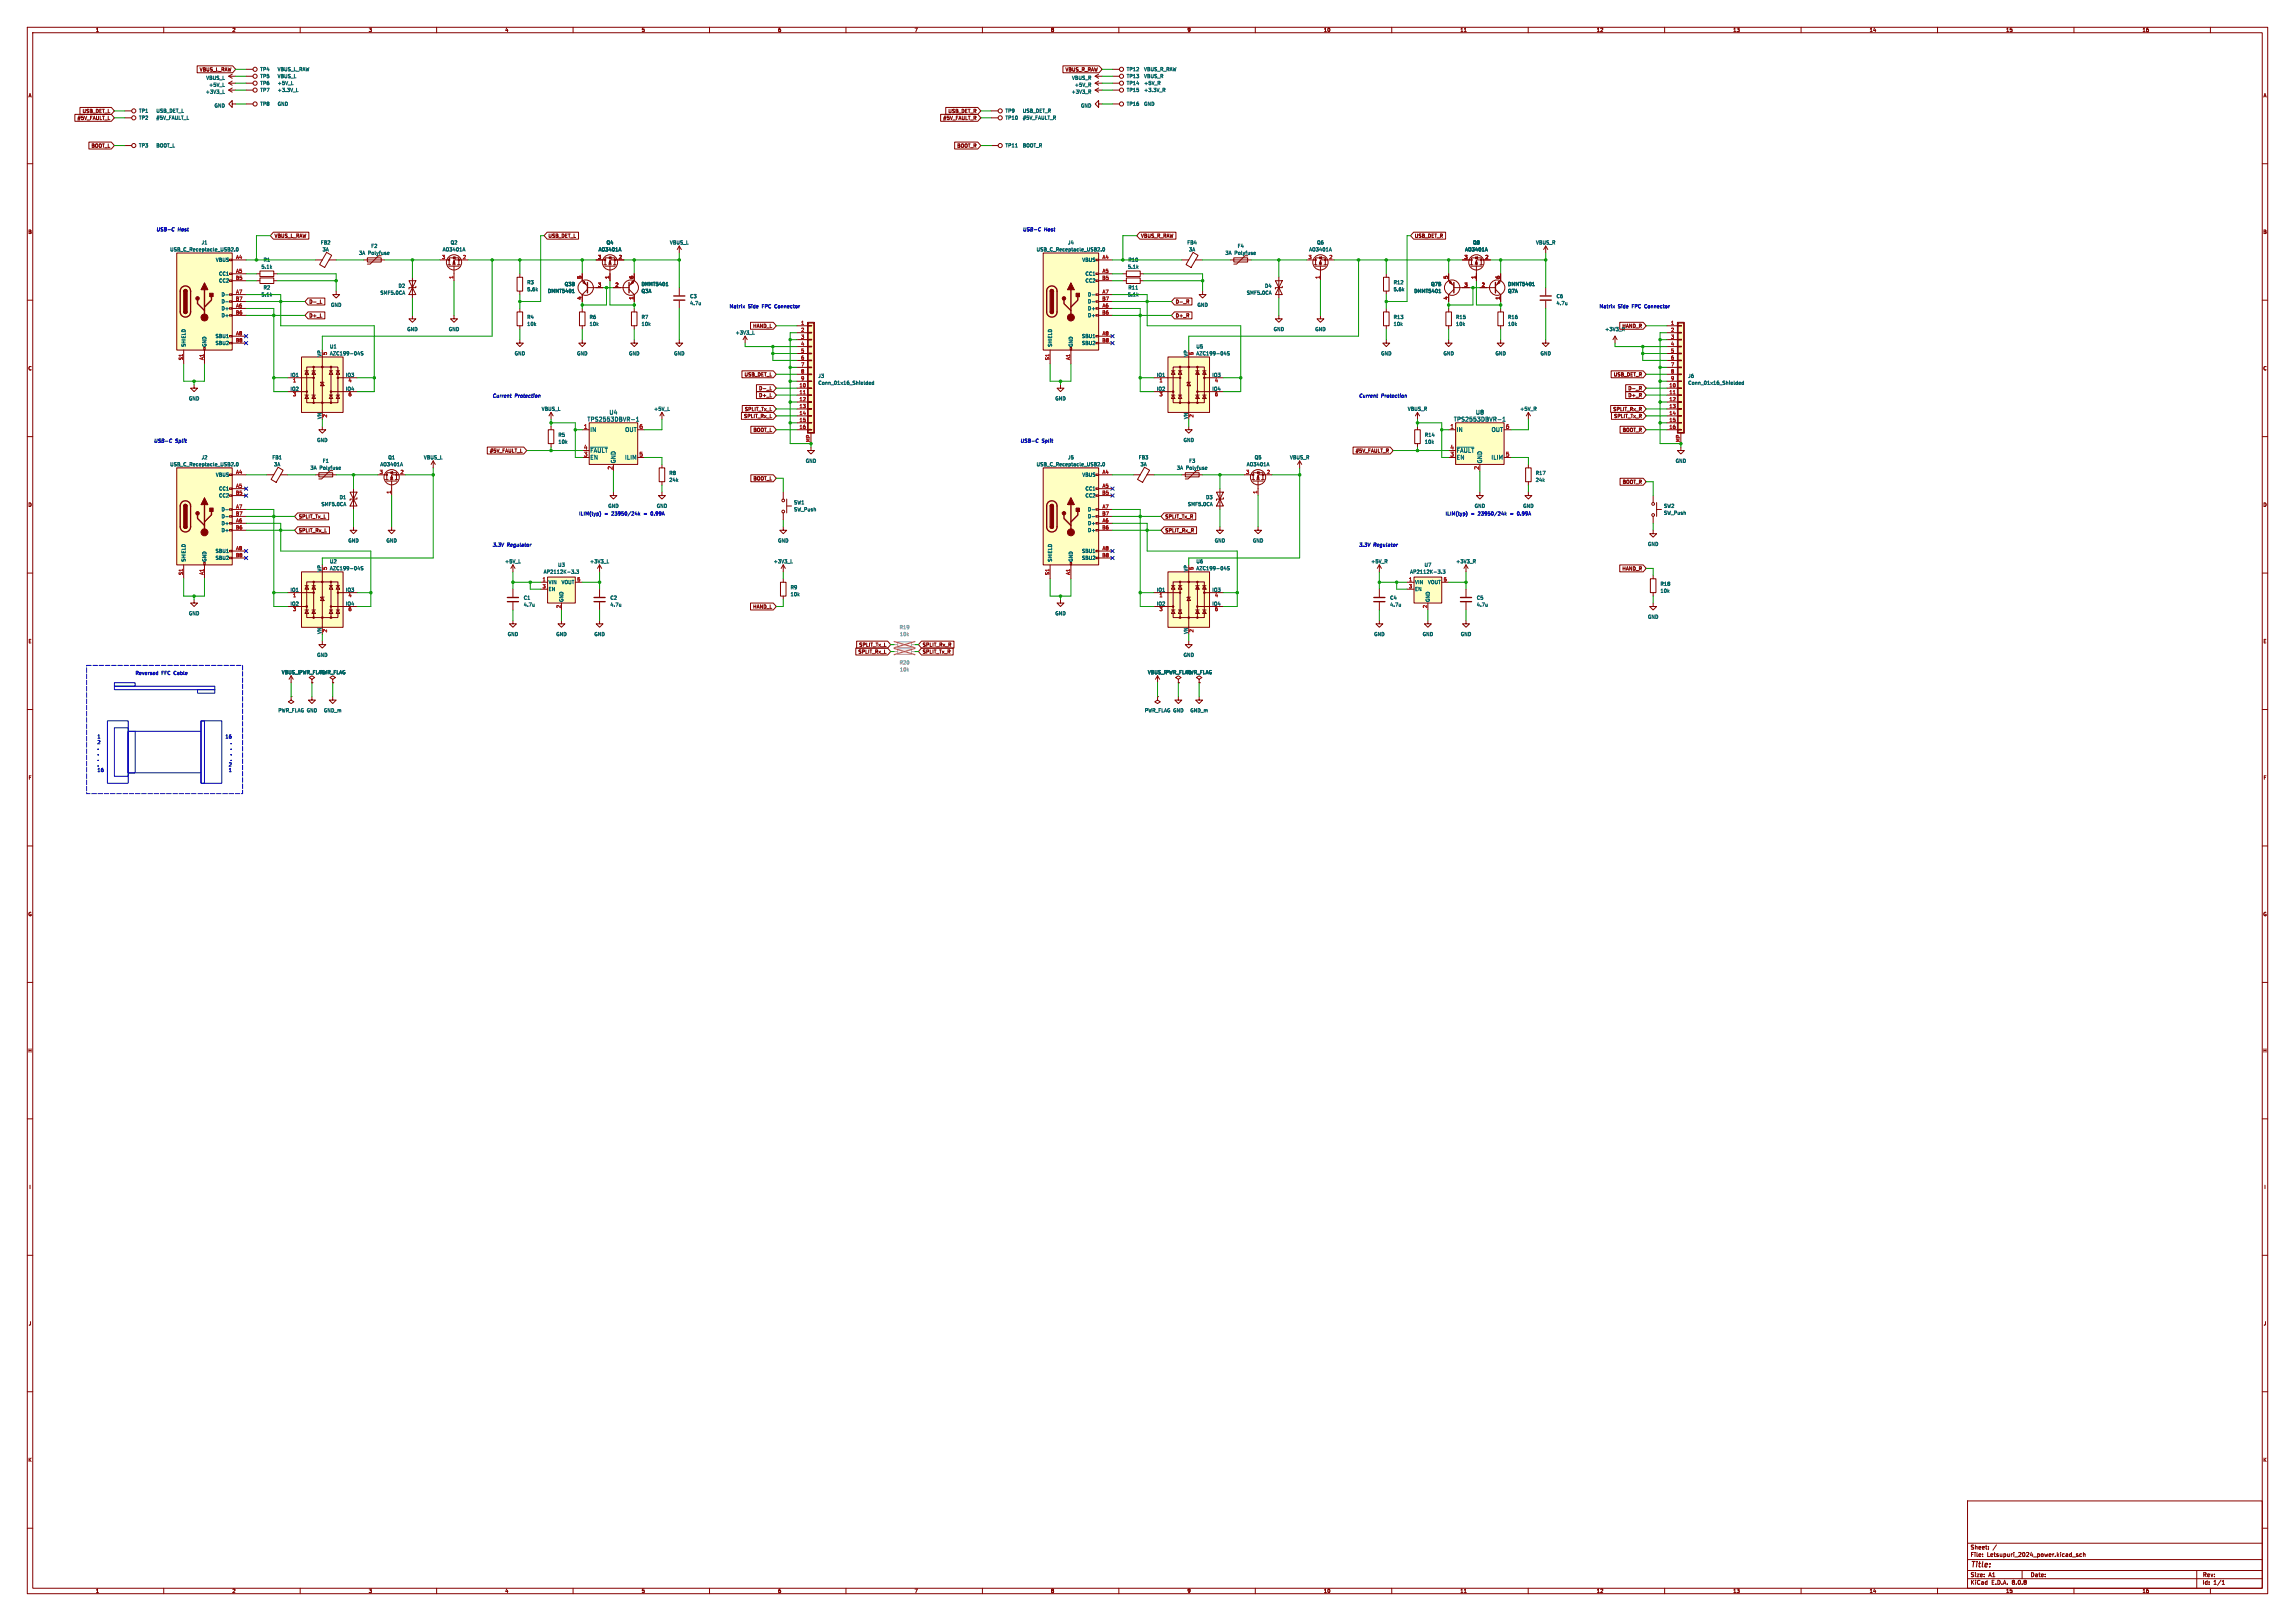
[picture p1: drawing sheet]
<svg xmlns="http://www.w3.org/2000/svg" width="841mm" height="594mm" viewBox="0 0 841 594" stroke-linecap="round" stroke-linejoin="round" font-family="sans-serif">
<defs><g id="words">
<text font-size="2.8" fill="#840000" x="722" y="574.9">Title:</text>
<g font-size="2.1" fill="#006464">
<text x="215.1" y="154.7">TPS2553DBVR-1</text>
<text x="223.2" y="152.1">U4</text>
<text x="532.6" y="154.7">TPS2553DBVR-1</text>
<text x="540.7" y="152.1">U8</text>
<text x="216.2" y="158.5">IN</text>
<text x="229" y="158.5">OUT</text>
<text x="533.7" y="158.5">IN</text>
<text x="546.5" y="158.5">OUT</text>
<text x="216.2" y="166.1">~{FAULT}</text>
<text x="533.7" y="166.1">~{FAULT}</text>
<text x="216.2" y="168.6">EN</text>
<text x="225.8" y="169.9" transform="rotate(-90 225.8 169.9)">GND</text>
<text x="228.9" y="168.6">ILIM</text>
<text x="533.7" y="168.6">EN</text>
<text x="543.3" y="169.9" transform="rotate(-90 543.3 169.9)">GND</text>
<text x="546.4" y="168.6">ILIM</text>
</g>
<g font-size="2.1" fill="#a90000">
<text x="213.8" y="157.2">1</text>
<text x="234.2" y="157.2">6</text>
<text x="531.3" y="157.2">1</text>
<text x="551.7" y="157.2">6</text>
<text x="213.8" y="167.4">3</text>
<text x="213.8" y="164.8">4</text>
<text x="234.2" y="167.4">5</text>
<text x="531.3" y="167.4">3</text>
<text x="531.3" y="164.8">4</text>
<text x="551.7" y="167.4">5</text>
<text x="224.5" y="172.2" transform="rotate(-90 224.5 172.2)">2</text>
<text x="542" y="172.2" transform="rotate(-90 542 172.2)">2</text>
</g>
<g font-size="2.1" fill="#840000">
<text x="722" y="568">Sheet:</text>
<text x="722" y="570.7">File:</text>
<text x="728.1" y="570.7">Letsupuri_2024_power.kicad_sch</text>
<text x="722" y="580.9">KiCad</text>
<text x="722" y="578.1">Size:</text>
<text x="728.7" y="578.1">A1</text>
<text x="729.7" y="580.9">E.D.A.</text>
<text x="737.3" y="580.9">8.0.8</text>
<text x="744" y="578.1">Date:</text>
<text x="807" y="578.3">Rev:</text>
<text x="807" y="580.9">Id:</text>
<text x="811.1" y="580.9">1/1</text>
</g>
<g font-size="1.8" fill="#840000">
<text x="35" y="11.9">1</text>
<text x="85" y="11.9">2</text>
<text x="135" y="11.9">3</text>
<text x="185" y="11.9">4</text>
<text x="235" y="11.9">5</text>
<text x="285" y="11.9">6</text>
<text x="335" y="11.9">7</text>
<text x="385" y="11.9">8</text>
<text x="435" y="11.9">9</text>
<text x="485" y="11.9">10</text>
<text x="535" y="11.9">11</text>
<text x="585" y="11.9">12</text>
<text x="635" y="11.9">13</text>
<text x="685" y="11.9">14</text>
<text x="735" y="11.9">15</text>
<text x="785" y="11.9">16</text>
<text x="73.1" y="26.4">VBUS_L_RAW</text>
<text x="390.3" y="26.4">VBUS_R_RAW</text>
<text x="10.3" y="35.9">A</text>
<text x="829.3" y="35.9">A</text>
<text x="30.1" y="41.6">USB_DET_L</text>
<text x="347.4" y="41.6">USB_DET_R</text>
<text x="28.2" y="44.1">#5V_FAULT_L</text>
<text x="345.5" y="44.1">#5V_FAULT_R</text>
<text x="33.4" y="54.3">BOOT_L</text>
<text x="350.6" y="54.3">BOOT_R</text>
<text x="10.3" y="85.9">B</text>
<text x="100.5" y="87.3">VBUS_L_RAW</text>
<text x="200.8" y="87.3">USB_DET_L</text>
<text x="418" y="87.3">VBUS_R_RAW</text>
<text x="518.3" y="87.3">USB_DET_R</text>
<text x="829.2" y="85.9">B</text>
<text x="113.2" y="111.4">D-_L</text>
<text x="430.7" y="111.4">D-_R</text>
<text x="113.2" y="116.5">D+_L</text>
<text x="430.7" y="116.5">D+_R</text>
<text x="275.8" y="120.3">HAND_L</text>
<text x="594.4" y="120.3">HAND_R</text>
<text x="10.3" y="135.9">C</text>
<text x="829.2" y="135.9">C</text>
<text x="272.7" y="138.1">USB_DET_L</text>
<text x="278" y="143.2">D-_L</text>
<text x="591.2" y="138.1">USB_DET_R</text>
<text x="596.5" y="143.2">D-_R</text>
<text x="278" y="145.7">D+_L</text>
<text x="596.5" y="145.7">D+_R</text>
<text x="272.5" y="153.4">SPLIT_Rx_L</text>
<text x="272.8" y="150.8">SPLIT_Tx_L</text>
<text x="591" y="150.8">SPLIT_Rx_R</text>
<text x="591.3" y="153.4">SPLIT_Tx_R</text>
<text x="276" y="158.4">BOOT_L</text>
<text x="594.5" y="158.4">BOOT_R</text>
<text x="179.4" y="166.1">#5V_FAULT_L</text>
<text x="496.6" y="166.1">#5V_FAULT_R</text>
<text x="276" y="176.2">BOOT_L</text>
<text x="594.5" y="177.5">BOOT_R</text>
<text x="10.3" y="185.9">D</text>
<text x="829.2" y="185.9">D</text>
<text x="109.4" y="190.2">SPLIT_Tx_L</text>
<text x="426.9" y="190.2">SPLIT_Tx_R</text>
<text x="109.4" y="195.3">SPLIT_Rx_L</text>
<text x="426.9" y="195.3">SPLIT_Rx_R</text>
<text x="594.4" y="209.2">HAND_R</text>
<text x="275.8" y="223.2">HAND_L</text>
<text x="10.3" y="235.9">E</text>
<text x="314.4" y="239.7">SPLIT_Rx_L</text>
<text x="314.7" y="237.2">SPLIT_Tx_L</text>
<text x="338" y="239.7">SPLIT_Tx_R</text>
<text x="338" y="237.2">SPLIT_Rx_R</text>
<text x="829.3" y="235.9">E</text>
<text x="10.3" y="285.9">F</text>
<text x="829.3" y="285.9">F</text>
<text x="10.3" y="335.9">G</text>
<text x="829.2" y="335.9">G</text>
<text x="10.2" y="385.9">H</text>
<text x="829.2" y="385.9">H</text>
<text x="10.6" y="435.9">I</text>
<text x="829.6" y="435.9">I</text>
<text x="10.4" y="485.9">J</text>
<text x="829.4" y="485.9">J</text>
<text x="10.3" y="535.9">K</text>
<text x="829.2" y="535.9">K</text>
<text x="35" y="583.9">1</text>
<text x="85" y="583.9">2</text>
<text x="135" y="583.9">3</text>
<text x="185" y="583.9">4</text>
<text x="235" y="583.9">5</text>
<text x="285" y="583.9">6</text>
<text x="335" y="583.9">7</text>
<text x="385" y="583.9">8</text>
<text x="435" y="583.9">9</text>
<text x="485" y="583.9">10</text>
<text x="535" y="583.9">11</text>
<text x="585" y="583.9">12</text>
<text x="635" y="583.9">13</text>
<text x="685" y="583.9">14</text>
<text x="735" y="583.9">15</text>
<text x="785" y="583.9">16</text>
</g>
<g font-size="1.8" fill="#006464">
<text x="75.4" y="29.4">VBUS_L</text>
<text x="95.3" y="26.3">TP4</text>
<text x="95.3" y="28.8">TP5</text>
<text x="101.6" y="26.3">VBUS_L_RAW</text>
<text x="101.6" y="28.8">VBUS_L</text>
<text x="392.7" y="29.4">VBUS_R</text>
<text x="412.8" y="26.3">TP12</text>
<text x="412.8" y="28.8">TP13</text>
<text x="419.1" y="26.3">VBUS_R_RAW</text>
<text x="419.1" y="28.8">VBUS_R</text>
<text x="75.3" y="34.5">+3V3_L</text>
<text x="76.5" y="32">+5V_L</text>
<text x="95.3" y="33.9">TP7</text>
<text x="95.3" y="31.3">TP6</text>
<text x="101.6" y="33.9">+3.3V_L</text>
<text x="101.6" y="31.3">+5V_L</text>
<text x="392.5" y="34.5">+3V3_R</text>
<text x="393.7" y="32">+5V_R</text>
<text x="412.8" y="31.3">TP14</text>
<text x="412.8" y="33.9">TP15</text>
<text x="419.1" y="31.3">+5V_R</text>
<text x="419.1" y="33.9">+3.3V_R</text>
<text x="50.8" y="41.5">TP1</text>
<text x="57.2" y="41.5">USB_DET_L</text>
<text x="78.5" y="39.6">GND</text>
<text x="95.3" y="39">TP8</text>
<text x="101.6" y="39">GND</text>
<text x="368.3" y="41.5">TP9</text>
<text x="374.7" y="41.5">USB_DET_R</text>
<text x="396" y="39.6">GND</text>
<text x="412.8" y="39">TP16</text>
<text x="419.1" y="39">GND</text>
<text x="50.8" y="44">TP2</text>
<text x="57.2" y="44">#5V_FAULT_L</text>
<text x="368.3" y="44">TP10</text>
<text x="374.7" y="44">#5V_FAULT_R</text>
<text x="50.8" y="54.2">TP3</text>
<text x="57.2" y="54.2">BOOT_L</text>
<text x="368.3" y="54.2">TP11</text>
<text x="374.7" y="54.2">BOOT_R</text>
<text x="73.7" y="89.8">J1</text>
<text x="117.4" y="89.8">FB2</text>
<text x="165" y="89.8">Q2</text>
<text x="222.1" y="89.8">Q4</text>
<text x="245.4" y="89.8">VBUS_L</text>
<text x="391.2" y="89.8">J4</text>
<text x="434.9" y="89.8">FB4</text>
<text x="482.5" y="89.8">Q6</text>
<text x="539.6" y="89.8">Q8</text>
<text x="562.8" y="89.8">VBUS_R</text>
<text x="62.2" y="92.3">USB_C_Receptacle_USB2.0</text>
<text x="118.1" y="92.3">3A</text>
<text x="131.4" y="93.6">3A</text>
<text x="134.9" y="93.6">Polyfuse</text>
<text x="135.9" y="91">F2</text>
<text x="162.1" y="92.3">AO3401A</text>
<text x="219.2" y="92.3">AO3401A</text>
<text x="379.7" y="92.3">USB_C_Receptacle_USB2.0</text>
<text x="435.6" y="92.3">3A</text>
<text x="448.9" y="93.6">3A</text>
<text x="452.4" y="93.6">Polyfuse</text>
<text x="453.4" y="91">F4</text>
<text x="479.6" y="92.3">AO3401A</text>
<text x="536.7" y="92.3">AO3401A</text>
<text x="79" y="96.1">VBUS</text>
<text x="80.1" y="101.2">CC1</text>
<text x="95.7" y="98.7">5.1k</text>
<text x="96.4" y="96.1">R1</text>
<text x="396.5" y="96.1">VBUS</text>
<text x="397.6" y="101.2">CC1</text>
<text x="413.2" y="98.7">5.1k</text>
<text x="413.3" y="96.1">R10</text>
<text x="80.1" y="103.7">CC2</text>
<text x="96.4" y="106.3">R2</text>
<text x="145.9" y="105.6">D2</text>
<text x="193" y="104.4">R3</text>
<text x="193" y="106.9">5.6k</text>
<text x="200.6" y="107.5">DMMT5401</text>
<text x="206.8" y="105">Q3B</text>
<text x="235" y="107.5">Q3A</text>
<text x="235" y="105">DMMT5401</text>
<text x="397.6" y="103.7">CC2</text>
<text x="413.3" y="106.3">R11</text>
<text x="463.4" y="105.6">D4</text>
<text x="510.5" y="106.9">5.6k</text>
<text x="510.5" y="104.4">R12</text>
<text x="518.1" y="107.5">DMMT5401</text>
<text x="524.3" y="105">Q7B</text>
<text x="552.5" y="107.5">Q7A</text>
<text x="552.5" y="105">DMMT5401</text>
<text x="81" y="113.9">D+</text>
<text x="81" y="108.8">D-</text>
<text x="81" y="111.4">D-</text>
<text x="95.7" y="108.8">5.1k</text>
<text x="121.2" y="112.6">GND</text>
<text x="139.2" y="108.2">SMF5.0CA</text>
<text x="252.7" y="109.4">C3</text>
<text x="252.7" y="112">4.7u</text>
<text x="398.5" y="113.9">D+</text>
<text x="398.5" y="108.8">D-</text>
<text x="398.5" y="111.4">D-</text>
<text x="413.2" y="108.8">5.1k</text>
<text x="438.7" y="112.6">GND</text>
<text x="456.7" y="108.2">SMF5.0CA</text>
<text x="570.2" y="109.4">C6</text>
<text x="570.2" y="112">4.7u</text>
<text x="81" y="116.4">D+</text>
<text x="193" y="117.1">R4</text>
<text x="193" y="119.6">10k</text>
<text x="215.9" y="117.1">R6</text>
<text x="215.9" y="119.6">10k</text>
<text x="235" y="117.1">R7</text>
<text x="235" y="119.6">10k</text>
<text x="398.5" y="116.4">D+</text>
<text x="510.5" y="119.6">10k</text>
<text x="510.5" y="117.1">R13</text>
<text x="533.4" y="119.6">10k</text>
<text x="533.4" y="117.1">R15</text>
<text x="552.5" y="119.6">10k</text>
<text x="552.5" y="117.1">R16</text>
<text x="78.9" y="124.1">SBU1</text>
<text x="149.1" y="121.5">GND</text>
<text x="164.3" y="121.5">GND</text>
<text x="269.4" y="122.8">+3V3_L</text>
<text x="396.4" y="124.1">SBU1</text>
<text x="466.6" y="121.5">GND</text>
<text x="481.8" y="121.5">GND</text>
<text x="588.1" y="121.5">+3V3_R</text>
<text x="68.2" y="127.3" transform="rotate(-90 68.2 127.3)">SHIELD</text>
<text x="75.8" y="127.3" transform="rotate(-90 75.8 127.3)">GND</text>
<text x="78.9" y="126.6">SBU2</text>
<text x="117.9" y="130.8" transform="rotate(-90 117.9 130.8)">VP</text>
<text x="120.8" y="130.4">AZC199-04S</text>
<text x="120.8" y="127.9">U1</text>
<text x="188.5" y="130.4">GND</text>
<text x="211.3" y="130.4">GND</text>
<text x="230.4" y="130.4">GND</text>
<text x="246.9" y="130.4">GND</text>
<text x="385.7" y="127.3" transform="rotate(-90 385.7 127.3)">SHIELD</text>
<text x="393.3" y="127.3" transform="rotate(-90 393.3 127.3)">GND</text>
<text x="396.4" y="126.6">SBU2</text>
<text x="435.4" y="130.8" transform="rotate(-90 435.4 130.8)">VP</text>
<text x="438.3" y="130.4">AZC199-04S</text>
<text x="438.3" y="127.9">U5</text>
<text x="506" y="130.4">GND</text>
<text x="528.8" y="130.4">GND</text>
<text x="547.9" y="130.4">GND</text>
<text x="564.4" y="130.4">GND</text>
<text x="106.3" y="138.2">IO1</text>
<text x="106.3" y="143.3">IO2</text>
<text x="126.6" y="138.2">IO3</text>
<text x="126.6" y="143.3">IO4</text>
<text x="299.7" y="138.7">J3</text>
<text x="299.7" y="141.2">Conn_01x16_Shielded</text>
<text x="423.8" y="138.2">IO1</text>
<text x="423.8" y="143.3">IO2</text>
<text x="444.1" y="138.2">IO3</text>
<text x="444.1" y="143.3">IO4</text>
<text x="618.5" y="138.7">J6</text>
<text x="618.5" y="141.2">Conn_01x16_Shielded</text>
<text x="69.1" y="146.9">GND</text>
<text x="386.6" y="146.9">GND</text>
<text x="117.9" y="153.7" transform="rotate(-90 117.9 153.7)">VN</text>
<text x="198.4" y="150.7">VBUS_L</text>
<text x="239.5" y="150.7">+5V_L</text>
<text x="435.4" y="153.7" transform="rotate(-90 435.4 153.7)">VN</text>
<text x="515.8" y="150.7">VBUS_R</text>
<text x="556.9" y="150.7">+5V_R</text>
<text x="204.5" y="160.2">R5</text>
<text x="522" y="160.2">R14</text>
<text x="116.1" y="162.2">GND</text>
<text x="204.5" y="162.8">10k</text>
<text x="433.6" y="162.2">GND</text>
<text x="522" y="162.8">10k</text>
<text x="62.2" y="171">USB_C_Receptacle_USB2.0</text>
<text x="73.7" y="168.5">J2</text>
<text x="99.7" y="168.5">FB1</text>
<text x="100.3" y="171">3A</text>
<text x="113.6" y="172.3">3A</text>
<text x="117.1" y="172.3">Polyfuse</text>
<text x="118.1" y="169.8">F1</text>
<text x="139.2" y="171">AO3401A</text>
<text x="142.1" y="168.5">Q1</text>
<text x="155.2" y="168.5">VBUS_L</text>
<text x="295.1" y="169.8">GND</text>
<text x="379.7" y="171">USB_C_Receptacle_USB2.0</text>
<text x="391.2" y="168.5">J5</text>
<text x="417.2" y="168.5">FB3</text>
<text x="417.8" y="171">3A</text>
<text x="431.1" y="172.3">3A</text>
<text x="434.6" y="172.3">Polyfuse</text>
<text x="435.6" y="169.8">F3</text>
<text x="456.7" y="171">AO3401A</text>
<text x="459.6" y="168.5">Q5</text>
<text x="472.6" y="168.5">VBUS_R</text>
<text x="613.9" y="169.8">GND</text>
<text x="79" y="174.9">VBUS</text>
<text x="80.1" y="179.9">CC1</text>
<text x="245.1" y="174.2">R8</text>
<text x="245.1" y="176.8">24k</text>
<text x="396.5" y="174.9">VBUS</text>
<text x="397.6" y="179.9">CC1</text>
<text x="562.6" y="176.8">24k</text>
<text x="562.6" y="174.2">R17</text>
<text x="80.1" y="182.5">CC2</text>
<text x="117.7" y="185.6">SMF5.0CA</text>
<text x="124.3" y="183.1">D1</text>
<text x="290.8" y="185">SW1</text>
<text x="397.6" y="182.5">CC2</text>
<text x="435.2" y="185.6">SMF5.0CA</text>
<text x="441.8" y="183.1">D3</text>
<text x="81" y="187.6">D-</text>
<text x="81" y="190.1">D-</text>
<text x="222.8" y="186.3">GND</text>
<text x="240.5" y="186.3">GND</text>
<text x="290.8" y="187.6">SW_Push</text>
<text x="398.5" y="187.6">D-</text>
<text x="398.5" y="190.1">D-</text>
<text x="540.3" y="186.3">GND</text>
<text x="558" y="186.3">GND</text>
<text x="609.6" y="186.3">SW2</text>
<text x="609.6" y="188.8">SW_Push</text>
<text x="81" y="192.6">D+</text>
<text x="81" y="195.2">D+</text>
<text x="398.5" y="192.6">D+</text>
<text x="398.5" y="195.2">D+</text>
<text x="78.9" y="202.8">SBU1</text>
<text x="127.5" y="199">GND</text>
<text x="141.5" y="199">GND</text>
<text x="285" y="199">GND</text>
<text x="396.4" y="202.8">SBU1</text>
<text x="445" y="199">GND</text>
<text x="459" y="199">GND</text>
<text x="603.8" y="200.3">GND</text>
<text x="68.2" y="206" transform="rotate(-90 68.2 206)">SHIELD</text>
<text x="75.8" y="206" transform="rotate(-90 75.8 206)">GND</text>
<text x="78.9" y="205.3">SBU2</text>
<text x="117.9" y="209.6" transform="rotate(-90 117.9 209.6)">VP</text>
<text x="120.8" y="209.1">AZC199-04S</text>
<text x="120.8" y="206.6">U2</text>
<text x="184.9" y="206.6">+5V_L</text>
<text x="204.4" y="207.9">U3</text>
<text x="216.1" y="206.6">+3V3_L</text>
<text x="283.4" y="206.6">+3V3_L</text>
<text x="385.7" y="206" transform="rotate(-90 385.7 206)">SHIELD</text>
<text x="393.3" y="206" transform="rotate(-90 393.3 206)">GND</text>
<text x="396.4" y="205.3">SBU2</text>
<text x="435.4" y="209.6" transform="rotate(-90 435.4 209.6)">VP</text>
<text x="438.3" y="209.1">AZC199-04S</text>
<text x="438.3" y="206.6">U6</text>
<text x="502.3" y="206.6">+5V_R</text>
<text x="521.9" y="207.9">U7</text>
<text x="533.4" y="206.6">+3V3_R</text>
<text x="199.1" y="210.4">AP2112K-3.3</text>
<text x="200.9" y="214.2">VIN</text>
<text x="205.6" y="214.2">VOUT</text>
<text x="516.6" y="210.4">AP2112K-3.3</text>
<text x="518.4" y="214.2">VIN</text>
<text x="523.1" y="214.2">VOUT</text>
<text x="608.3" y="214.9">R18</text>
<text x="106.3" y="216.9">IO1</text>
<text x="106.3" y="222">IO2</text>
<text x="126.6" y="216.9">IO3</text>
<text x="126.6" y="222">IO4</text>
<text x="191.8" y="219.9">C1</text>
<text x="200.9" y="216.8">EN</text>
<text x="206.6" y="220.7" transform="rotate(-90 206.6 220.7)">GND</text>
<text x="223.5" y="219.9">C2</text>
<text x="289.6" y="216.1">R9</text>
<text x="289.6" y="218.7">10k</text>
<text x="423.8" y="216.9">IO1</text>
<text x="423.8" y="222">IO2</text>
<text x="444.1" y="216.9">IO3</text>
<text x="444.1" y="222">IO4</text>
<text x="509.3" y="219.9">C4</text>
<text x="518.4" y="216.8">EN</text>
<text x="524.1" y="220.7" transform="rotate(-90 524.1 220.7)">GND</text>
<text x="541" y="219.9">C5</text>
<text x="608.3" y="217.4">10k</text>
<text x="69.1" y="225.7">GND</text>
<text x="191.8" y="222.5">4.7u</text>
<text x="223.5" y="222.5">4.7u</text>
<text x="386.6" y="225.7">GND</text>
<text x="509.3" y="222.5">4.7u</text>
<text x="541" y="222.5">4.7u</text>
<text x="603.8" y="226.9">GND</text>
<text x="117.9" y="232.5" transform="rotate(-90 117.9 232.5)">VN</text>
<text x="185.9" y="233.3">GND</text>
<text x="203.7" y="233.3">GND</text>
<text x="217.7" y="233.3">GND</text>
<text x="435.4" y="232.5" transform="rotate(-90 435.4 232.5)">VN</text>
<text x="503.4" y="233.3">GND</text>
<text x="521.2" y="233.3">GND</text>
<text x="535.2" y="233.3">GND</text>
<text x="116.1" y="240.9">GND</text>
<text x="433.6" y="240.9">GND</text>
<text x="103.1" y="247.2">VBUS_LPWR_FLAG</text>
<text x="117.1" y="247.2">PWR_FLAG</text>
<text x="420.5" y="247.2">VBUS_RPWR_FLAG</text>
<text x="434.6" y="247.2">PWR_FLAG</text>
<text x="101.9" y="261.2">PWR_FLAG GND</text>
<text x="118.6" y="261.2">GND_m</text>
<text x="419.4" y="261.2">PWR_FLAG GND</text>
<text x="436.1" y="261.2">GND_m</text>
</g>
<g font-size="1.8" fill="#0000c2">
<text x="57.1" y="84.8">USB-C</text>
<text x="65.3" y="84.8">Host</text>
<text x="374.6" y="84.8">USB-C</text>
<text x="382.8" y="84.8">Host</text>
<text x="267.2" y="113">Matrix</text>
<text x="274.1" y="113">Side</text>
<text x="279.3" y="113">FPC</text>
<text x="284.1" y="113">Connector</text>
<text x="586" y="113">Matrix</text>
<text x="592.9" y="113">Side</text>
<text x="598.1" y="113">FPC</text>
<text x="602.9" y="113">Connector</text>
<text x="180.3" y="145.8">Current</text>
<text x="188.8" y="145.8">Protection</text>
<text x="497.8" y="145.8">Current</text>
<text x="506.3" y="145.8">Protection</text>
<text x="56.1" y="162.3">USB-C</text>
<text x="64.2" y="162.3">Split</text>
<text x="373.6" y="162.3">USB-C</text>
<text x="381.7" y="162.3">Split</text>
<text x="212.1" y="189">ILIM(typ)</text>
<text x="221.5" y="189">=</text>
<text x="224.2" y="189">23950/24k</text>
<text x="236.2" y="189">=</text>
<text x="239" y="189">0.99A</text>
<text x="529.6" y="189">ILIM(typ)</text>
<text x="539" y="189">=</text>
<text x="541.7" y="189">23950/24k</text>
<text x="553.7" y="189">=</text>
<text x="556.5" y="189">0.99A</text>
<text x="180.3" y="200.4">3.3V</text>
<text x="185.9" y="200.4">Regulator</text>
<text x="497.8" y="200.4">3.3V</text>
<text x="503.4" y="200.4">Regulator</text>
<text x="49.5" y="247.4">Reversed</text>
<text x="59.2" y="247.4">FFC Cable</text>
<text x="35.6" y="270.7">1</text>
<text x="35.6" y="272.7">2</text>
<text x="35.6" y="274.8">.</text>
<text x="82.5" y="270.7">16</text>
<text x="84.3" y="272.7">.</text>
<text x="84.3" y="274.8">.</text>
<text x="35.6" y="276.8">.</text>
<text x="35.6" y="278.9">.</text>
<text x="35.6" y="280.9">.</text>
<text x="83.7" y="280.9">2</text>
<text x="84.3" y="276.8">.</text>
<text x="84.3" y="278.9">.</text>
<text x="35.6" y="283">16</text>
<text x="83.7" y="283">1</text>
</g>
<g font-size="1.8" fill="#a90000">
<text x="86.4" y="95">A4</text>
<text x="161.9" y="95">3</text>
<text x="169.5" y="95">2</text>
<text x="219" y="95">3</text>
<text x="226.6" y="95">2</text>
<text x="403.9" y="95">A4</text>
<text x="479.4" y="95">3</text>
<text x="487" y="95">2</text>
<text x="536.5" y="95">3</text>
<text x="544.1" y="95">2</text>
<text x="86.4" y="100.1">A5</text>
<text x="403.9" y="100.1">A5</text>
<text x="86.3" y="102.6">B5</text>
<text x="86.4" y="107.7">A7</text>
<text x="166.1" y="102.3" transform="rotate(-90 166.1 102.3)">1</text>
<text x="213.1" y="102.3" transform="rotate(-90 213.1 102.3)">5</text>
<text x="219" y="105.2">3</text>
<text x="223.3" y="102.3" transform="rotate(-90 223.3 102.3)">1</text>
<text x="225.4" y="105.2">2</text>
<text x="232.2" y="102.3" transform="rotate(-90 232.2 102.3)">6</text>
<text x="403.8" y="102.6">B5</text>
<text x="403.9" y="107.7">A7</text>
<text x="483.6" y="102.3" transform="rotate(-90 483.6 102.3)">1</text>
<text x="530.6" y="102.3" transform="rotate(-90 530.6 102.3)">5</text>
<text x="536.5" y="105.2">3</text>
<text x="540.8" y="102.3" transform="rotate(-90 540.8 102.3)">1</text>
<text x="542.9" y="105.2">2</text>
<text x="549.7" y="102.3" transform="rotate(-90 549.7 102.3)">6</text>
<text x="86.3" y="110.2">B7</text>
<text x="86.4" y="112.8">A6</text>
<text x="213.1" y="109.9" transform="rotate(-90 213.1 109.9)">4</text>
<text x="232.2" y="109.9" transform="rotate(-90 232.2 109.9)">1</text>
<text x="403.8" y="110.2">B7</text>
<text x="403.9" y="112.8">A6</text>
<text x="530.6" y="109.9" transform="rotate(-90 530.6 109.9)">4</text>
<text x="549.7" y="109.9" transform="rotate(-90 549.7 109.9)">1</text>
<text x="86.3" y="115.3">B6</text>
<text x="293.4" y="119.1">1</text>
<text x="403.8" y="115.3">B6</text>
<text x="612.2" y="119.1">1</text>
<text x="86.3" y="125.5">B8</text>
<text x="86.4" y="122.9">A8</text>
<text x="293.4" y="121.7">2</text>
<text x="293.4" y="124.2">3</text>
<text x="403.8" y="125.5">B8</text>
<text x="403.9" y="122.9">A8</text>
<text x="612.2" y="121.7">2</text>
<text x="612.2" y="124.2">3</text>
<text x="120.1" y="130.2" transform="rotate(-90 120.1 130.2)">5</text>
<text x="293.4" y="126.7">4</text>
<text x="293.4" y="129.3">5</text>
<text x="293.4" y="131.8">6</text>
<text x="437.6" y="130.2" transform="rotate(-90 437.6 130.2)">5</text>
<text x="612.2" y="126.7">4</text>
<text x="612.2" y="129.3">5</text>
<text x="612.2" y="131.8">6</text>
<text x="67.1" y="132.1" transform="rotate(-90 67.1 132.1)">S1</text>
<text x="74.7" y="132.1" transform="rotate(-90 74.7 132.1)">A1</text>
<text x="293.4" y="134.4">7</text>
<text x="293.4" y="136.9">8</text>
<text x="384.6" y="132.1" transform="rotate(-90 384.6 132.1)">S1</text>
<text x="392.2" y="132.1" transform="rotate(-90 392.2 132.1)">A1</text>
<text x="612.2" y="134.4">7</text>
<text x="612.2" y="136.9">8</text>
<text x="107.2" y="140.4">1</text>
<text x="127.6" y="140.4">4</text>
<text x="292.8" y="142">10</text>
<text x="293.4" y="139.4">9</text>
<text x="424.7" y="140.4">1</text>
<text x="445.1" y="140.4">4</text>
<text x="611.6" y="142">10</text>
<text x="612.2" y="139.4">9</text>
<text x="107.2" y="145.5">3</text>
<text x="127.6" y="145.5">6</text>
<text x="292.8" y="144.5">11</text>
<text x="292.8" y="147.1">12</text>
<text x="292.8" y="149.6">13</text>
<text x="424.7" y="145.5">3</text>
<text x="445.1" y="145.5">6</text>
<text x="611.6" y="144.5">11</text>
<text x="611.6" y="147.1">12</text>
<text x="611.6" y="149.6">13</text>
<text x="120.1" y="153.1" transform="rotate(-90 120.1 153.1)">2</text>
<text x="292.8" y="152.1">14</text>
<text x="292.8" y="154.7">15</text>
<text x="437.6" y="153.1" transform="rotate(-90 437.6 153.1)">2</text>
<text x="611.6" y="152.1">14</text>
<text x="611.6" y="154.7">15</text>
<text x="292.8" y="157.2">16</text>
<text x="611.6" y="157.2">16</text>
<text x="296.9" y="162.1" transform="rotate(-90 296.9 162.1)">MP</text>
<text x="615.7" y="162.1" transform="rotate(-90 615.7 162.1)">MP</text>
<text x="86.4" y="173.7">A4</text>
<text x="139" y="173.7">3</text>
<text x="146.6" y="173.7">2</text>
<text x="403.9" y="173.7">A4</text>
<text x="456.5" y="173.7">3</text>
<text x="464.1" y="173.7">2</text>
<text x="86.4" y="178.8">A5</text>
<text x="403.9" y="178.8">A5</text>
<text x="86.3" y="181.4">B5</text>
<text x="143.3" y="181" transform="rotate(-90 143.3 181)">1</text>
<text x="403.8" y="181.4">B5</text>
<text x="460.8" y="181" transform="rotate(-90 460.8 181)">1</text>
<text x="86.3" y="189">B7</text>
<text x="86.4" y="191.5">A6</text>
<text x="86.4" y="186.4">A7</text>
<text x="403.8" y="189">B7</text>
<text x="403.9" y="191.5">A6</text>
<text x="403.9" y="186.4">A7</text>
<text x="86.3" y="194.1">B6</text>
<text x="403.8" y="194.1">B6</text>
<text x="86.4" y="201.7">A8</text>
<text x="403.9" y="201.7">A8</text>
<text x="86.3" y="204.2">B8</text>
<text x="120.1" y="209" transform="rotate(-90 120.1 209)">5</text>
<text x="403.8" y="204.2">B8</text>
<text x="437.6" y="209" transform="rotate(-90 437.6 209)">5</text>
<text x="67.1" y="210.9" transform="rotate(-90 67.1 210.9)">S1</text>
<text x="74.7" y="210.8" transform="rotate(-90 74.7 210.8)">A1</text>
<text x="198.7" y="213.1">1</text>
<text x="198.7" y="215.6">3</text>
<text x="211.4" y="213.1">5</text>
<text x="384.6" y="210.9" transform="rotate(-90 384.6 210.9)">S1</text>
<text x="392.2" y="210.8" transform="rotate(-90 392.2 210.8)">A1</text>
<text x="516.2" y="213.1">1</text>
<text x="516.2" y="215.6">3</text>
<text x="528.9" y="213.1">5</text>
<text x="107.2" y="219.2">1</text>
<text x="127.6" y="219.2">4</text>
<text x="424.7" y="219.2">1</text>
<text x="445.1" y="219.2">4</text>
<text x="107.2" y="224.2">3</text>
<text x="127.6" y="224.2">6</text>
<text x="205.5" y="223" transform="rotate(-90 205.5 223)">2</text>
<text x="424.7" y="224.2">3</text>
<text x="445.1" y="224.2">6</text>
<text x="523" y="223" transform="rotate(-90 523 223)">2</text>
<text x="120.1" y="231.8" transform="rotate(-90 120.1 231.8)">2</text>
<text x="437.6" y="231.8" transform="rotate(-90 437.6 231.8)">2</text>
</g>
<g font-size="1.8" fill="#989898">
<text x="329.5" y="230.7">R19</text>
<text x="329.6" y="233.3">10k</text>
<text x="329.5" y="243.7">R20</text>
<text x="329.6" y="246.2">10k</text>
</g>
</g></defs>
<g fill="none" stroke="#840000" stroke-width=".37">
<path d="M10 10h821v574h-821zM12 12h817v570h-817zM60 10v2M110 10v2M160 10v2M210 10v2M260 10v2M310 10v2M360 10v2M410 10v2M460 10v2M510 10v2"/>
<path d="M536.6 11.6h.7M560 10v2M610 10v2M660 10v2M710 10v2M760 10v2M810 10v2M10 60h2M829 60h2M95.2 99.3h5.1v2h-5.1zM115.6 95.2h2.5M119.7 92.5l1.8 1.1-2.5 4.4-1.9-1z"/>
<path d="M120.6 95.2h2.6M248.9 90.2v2.5M248.9 90.2l-.7 1.2M248.9 90.2l.8 1.2M10 110h2M94 102.9h1.2M94 100.3h1.2M95.2 101.9h5.1v2h-5.1zM100.3 102.9h1.3M100.3 100.3h1.3M248.9 105.4v2.8M248.9 110.2v2.8"/>
<path d="M829 110h2M248.9 124.5v1.2h1.3l-1.3 1.3-1.3-1.3h1.3M10 160h2M435.6 156.2v1.3h1.3l-1.3 1.2-1.3-1.2h1.3M829 160h2M415.3 174h2.5M419.4 171.2l1.9 1.1-2.6 4.5-1.9-1.1zM420.3 174h2.6M433.1 174h7.6M434.3 173.2h5.1v1.6h-5.1zM439.4 172.5h-1l-3 3h-1.1M476.2 168.9l.8 1.3"/>
<path d="M476.2 168.9v2.5M476.2 168.9l-.7 1.3M224.8 180.3v1.3h1.3l-1.3 1.3-1.3-1.3h1.3M242.6 180.3v1.3h1.2l-1.2 1.3-1.3-1.3h1.3M10 210h2M286 213.4h2v5h-2zM287 212.1v1.3M287 218.4v1.3M829 210h2M205.7 227.3v1.3h1.3l-1.3 1.3-1.2-1.3h1.2M219.7 227.3v1.3h1.3l-1.3 1.3-1.3-1.3h1.3M10 260h2"/>
<path d="M829 260h2M10 310h2M829 310h2M10 360h2M829 360h2M10 410h2M829 410h2M10 460h2M829 460h2M10 510h2M829 510h2M10 560h2"/>
<path d="M721 550h108v32h-108zM829 560h2M721 578.5h108M721 575.5h108M721 571.5h108M721 565.5h108M726.5 570.2h.1M726.5 570.2v.1M726.5 569.5v.1M728.7 567.5v.2M728.7 566.8v.1M731.6 566.1l-1.3 1.9"/>
<path d="M741 575.5v3M759.5 570.5h1.1M760.9 569.7l.6 .4-.2 .3-.4-.1M760.9 569.6v.1M761.5 569.5l-.6 .1M762.2 570.2v.1M762.2 570.3h.6M762.8 569.5h-.6v.7M763.5 569.5h.5l.1 .9M763.5 568.9v1.5M805 575.5v6.5M814.3 579.5l.4-.4v1.5"/>
<path d="M60 582v2M110 582v2M160 582v2M210 582v2M260 582v2M310 582v2M360 582v2M410 582v2M460 582v2M510 582v2M536.6 583.6h.7M560 582v2"/>
<path d="M610 582v2M660 582v2M710 582v2M760 582v2M810 582v2M814.3 580.6h.9"/>
</g>
<path d="M256.7 110.9v.7M441.9 171.2l.4 .3-.6 .1M442.2 172h-.3" fill="none" stroke="#006464" stroke-width=".37"/>
<path d="M246.9 108.5h4.1M246.9 110h4.1" fill="none" stroke="#840000" stroke-width=".51"/>
<path d="M200.7 211.5h10.1v9.5h-10.1z" fill="#ffffc2"/>
<path d="M198.1 213.4h2.6M198.1 215.9h2.6M200.7 211.5h10.1v9.5h-10.1zM210.8 213.4h2.6M219.7 207l-.8 1.3M219.7 207v2.5M219.7 207l.8 1.3M205.7 221v2.5" fill="none" stroke="#840000" stroke-width=".37"/>
<path d="M209.4 208.9h.8l-.4 .4M210.2 209.5v.5M210.8 210v.1M211.2 208.9h.8l-.4 .4 .4 .2v.5h-.8M222.5 206.3h.6" fill="none" stroke="#006464" stroke-width=".37"/>
<path d="M64.8 171.4h20.3v35.6h-20.3z" fill="#ffffc2"/>
<g fill="none" stroke="#840000" stroke-width=".37">
<path d="M64.8 171.4h20.3v35.6h-20.3zM84.1 178.8h1v.5h-1zM84.1 173.7h1v.5h-1zM85.1 174h5.1M85.1 179.1h5.1M67.3 193l.2 .5 .4 .2 .5-.2 .2-.5M67.3 185.4l.2-.4 .4-.2 .5 .2 .2 .4M84.1 194.1h1v.5h-1zM84.1 191.5h1v.5h-1zM84.1 189h1v.5h-1zM84.1 186.4h1v.5h-1zM84.1 181.4h1v.5h-1z"/>
<path d="M85.1 191.8h5.1M85.1 186.7h5.1M85.1 181.6h5.1M85.1 194.3h5.1M85.1 189.2h5.1M67.3 207v5.1M74.7 206h.5v1h-.5zM74.9 207v5.1M84.1 204.2h1v.5h-1zM84.1 201.7h1v.5h-1zM85.1 201.9h5.1M85.1 204.5h5.1"/>
<path d="M219.7 215.9v2.8M219.7 220.7v2.8"/>
</g>
<path d="M66.6 184.1a1.9 1.9 0 0 1 2.1-.4 1.9 1.9 0 0 1 1.1 1.7v7.6a1.91 1.91 0 0 1-1.9 1.9 1.91 1.91 0 0 1-1.9-1.9v-7.7zM72.4 188.7v1.3l2.5 2.5M74.9 184.9v10.2M77.5 187.5v1.2l-2.6 2.6M217.7 218.9h4M217.7 220.5h4" fill="none" stroke="#840000" stroke-width=".51"/>
<g fill="#840000" stroke="#840000" stroke-width=".37">
<path d="M67.3 193h1.3l-.2 .5-.5 .2-.4-.2z"/>
<path d="M67.3 185.4h1.3v7.6h-1.3z"/>
<path d="M67.5 185l.7-.2 .4 .6h-1.3z"/>
<path d="M74.9 182.4l1.3 2.5h-2.5z"/>
<path d="M76.8 186.2h1.3v1.3h-1.3z"/>
<circle cx="72.4" cy="188.1" r=".63"/>
<circle cx="74.9" cy="195.1" r="1.27"/>
</g>
<path d="M86 170.6v.2M86.7 169.6l.2-.1a.58 .58 0 0 1 .4 .6 .58 .58 0 0 1-.6 .5zM82.7 186.8h1M82.7 189.3h1M227.5 221.3v.8" fill="none" stroke="#006464" stroke-width=".37"/>
<path d="M110.5 209.5h15.2v20.4h-15.2z" fill="#ffffc2"/>
<g fill="none" stroke="#840000" stroke-width=".37">
<path d="M105.4 217.2h9.5M110.5 209.5h15.2v20.4h-15.2zM111.8 214.6h1.2M112.4 213.2h11.4v13.1h-11.4zM112.4 214.6l.6 1.3h-1.2zM114.3 214.6h1.3M114.9 214.6l.7 1.3h-1.3zM114.9 213.2v13.1M118.1 218.8l.6 1.3h-1.2zM118.1 209.5v20.4M118.7 218.8h-1.2v.3M120.6 214.6h1.3"/>
<path d="M121.3 214.6l.6 1.3h-1.3zM121.3 213.2v13.1M123.2 214.6h1.3M123.8 214.6l.7 1.3h-1.3zM123.8 217.2h7M105.4 222.2h7M111.8 223.5h1.2M112.4 223.5l.6 1.3h-1.2zM114.3 223.5h1.3M114.9 223.5l.7 1.3h-1.3zM120.6 223.5h1.3M121.3 223.5l.6 1.3h-1.3z"/>
<path d="M121.3 222.2h9.5M123.2 223.5h1.3M123.8 223.5l.7 1.3h-1.3z"/>
</g>
<g fill="#840000" stroke="#840000" stroke-width=".37">
<circle cx="112.4" cy="222.2" r=".28"/>
<circle cx="114.9" cy="226.3" r=".28"/>
<circle cx="114.9" cy="217.2" r=".28"/>
<circle cx="114.9" cy="213.2" r=".28"/>
<circle cx="118.1" cy="226.3" r=".28"/>
<circle cx="118.1" cy="213.2" r=".28"/>
<circle cx="121.3" cy="226.3" r=".28"/>
<circle cx="121.3" cy="222.2" r=".28"/>
<circle cx="121.3" cy="213.2" r=".28"/>
<circle cx="123.8" cy="217.2" r=".28"/>
</g>
<path d="M131.1 208.4h.8M131.7 208v.9M132.3 208.8h.6M132.4 207.7v.4l.6 .3v.3M132.4 207.6v.1M132.4 207.6h.6M133 208.7l-.1 .1" fill="none" stroke="#006464" stroke-width=".37"/>
<path d="M428 130.8h15.2v20.3h-15.2z" fill="#ffffc2"/>
<g fill="none" stroke="#840000" stroke-width=".37">
<path d="M83.8 33l1.3 .8M83.8 33h2.6M83.8 30.5l1.3 .7M83.8 30.5h2.6M83.8 27.9l1.3 .8M83.8 27.9h2.6M85.1 38.1v-1.3l-1.3 1.3 1.3 1.3v-1.3h1.3M85.1 32.3l-1.3 .7M85.1 29.7l-1.3 .8M85.1 27.2l-1.3 .7M363.2 43.2h2.6M363.2 40.6h2.6"/>
<path d="M133.3 95.2h7.7M134.6 94.5h5.1v1.5h-5.1zM139.7 93.7h-1l-3.1 3.1h-1M218.4 95.2h3.3M221.2 97h1M221.6 97.5h3.8M221.7 97v-2.5h3.6v2.5M223 97h1M223.3 94.1l.6 .4-.6 .4zM223.5 97.5v5.4M223.8 94l.2 1M224.8 97h1"/>
<path d="M228.6 95.2h-5.1v1.8M149.9 102.9h2.5l-1.3 2.5zM151.1 105.4l1.3 2.5h-2.5zM151.1 101.6v7.6M152.4 104.9v.5h-2.5v.5M166.4 115.6v1.2h1.2l-1.2 1.3-1.3-1.3h1.3M273 123.2l-.7 1.3M273 123.2v2.5M273 123.2l.8 1.3M422.9 138.4h9.5M428 130.8h15.2v20.3h-15.2zM429.3 135.9h1.2"/>
<path d="M429.9 134.5h11.4v13.1h-11.4zM429.9 135.9l.6 1.3h-1.2zM431.8 135.9h1.3M432.4 135.9l.7 1.3h-1.3zM432.4 134.5v13.1M435.6 130.8v20.3M438.1 135.9h1.3M438.8 135.9l.6 1.3h-1.3zM438.8 134.5v13.1M440.7 135.9h1.3M441.3 135.9l.7 1.3h-1.3zM441.3 138.4h7"/>
<path d="M71.1 141v1.2h1.3l-1.3 1.3-1.3-1.3h1.3M118.1 156.2v1.3h1.3l-1.3 1.2-1.3-1.2h1.3M242.6 151.1l-.8 1.3M242.6 151.1v2.6M242.6 151.1l.7 1.3M388.6 141v1.2h1.3l-1.3 1.3-1.3-1.3h1.3M422.9 143.5h7M429.3 144.8h1.2M429.9 144.8l.6 1.2h-1.2zM431.8 144.8h1.3M432.4 144.8l.7 1.2h-1.3zM435.6 140.1l.6 1.3h-1.2z"/>
<path d="M436.2 140.1h-1.2v.2M438.1 144.8h1.3M438.8 144.8l.6 1.2h-1.3zM438.8 143.5h9.5M440.7 144.8h1.3M441.3 144.8l.7 1.2h-1.3zM115.6 174h7.6M116.8 173.2h5.1v1.6h-5.1zM121.9 172.5h-1l-3 3h-1.1M129.5 179.1v7.6M128.3 180.3h2.5l-1.3 2.6zM129.5 182.9l1.3 2.5h-2.5z"/>
<path d="M130.8 182.4v.5h-2.5v.5M424.2 247.6l-.8 1.3M424.2 247.6v2.6M424.2 247.6l.7 1.3"/>
<circle cx="366.5" cy="40.6" r=".76"/>
<circle cx="366.5" cy="43.2" r=".76"/>
<circle cx="223.5" cy="96.1" r="2.79"/>
</g>
<g fill="#840000" stroke="#840000" stroke-width=".37">
<path d="M223.5 95.5l.4 1h-.8z"/>
<circle cx="429.9" cy="143.5" r=".28"/>
<circle cx="432.4" cy="147.6" r=".28"/>
<circle cx="432.4" cy="138.4" r=".28"/>
<circle cx="432.4" cy="134.5" r=".28"/>
<circle cx="435.6" cy="147.6" r=".28"/>
<circle cx="435.6" cy="134.5" r=".28"/>
<circle cx="438.8" cy="147.6" r=".28"/>
<circle cx="438.8" cy="143.5" r=".28"/>
<circle cx="438.8" cy="134.5" r=".28"/>
<circle cx="441.3" cy="138.4" r=".28"/>
<circle cx="225.3" cy="95.2" r=".25"/>
<circle cx="221.7" cy="95.2" r=".25"/>
</g>
<path d="M81.7 34.2h.6M81.7 31.7h.6M142.1 92.4l.5 .3-.6 .2M142.5 93.2l-.4 .1M227.1 90.7l.5 1.3M275.9 122.5h.6M448.6 129.7h.8M449.2 129.3v.8M450.5 128.9l-.6 .1v.3l.6 .6-.7 .2M244.8 150.4h.6M124.4 171.2l.4 .3-.6 .1M124.7 172h-.3" fill="none" stroke="#006464" stroke-width=".37"/>
<path d="M382.3 92.7h20.3v35.6h-20.3z" fill="#ffffc2"/>
<g fill="none" stroke="#840000" stroke-width=".37">
<path d="M407.7 30.5h2.5M407.7 25.4h2.5M407.7 33h2.5M382.3 92.7h20.3v35.6h-20.3zM401.6 95h1v.5h-1zM402.6 95.2h5.1M189.5 101.6h2v5.1h-2zM190.5 100.3v1.3M190.5 106.7v1.2M213.4 100.3v2.6l1.9 1.9M215.3 105.4h5.7M215.3 106l-1.9 1.9v2.6"/>
<path d="M384.8 114.3l.2 .4 .4 .2 .5-.2 .2-.4M384.8 106.7l.2-.5 .4-.2 .5 .2 .2 .5M401.6 115.3h1v.5h-1zM401.6 112.8h1v.5h-1zM401.6 110.2h1v.5h-1zM401.6 107.7h1v.5h-1zM401.6 102.6h1v.5h-1zM401.6 100.1h1v.5h-1zM402.6 100.3h5.1M402.6 113h5.1M402.6 107.9h5.1M402.6 102.9h5.1"/>
<path d="M402.6 115.6h5.1M402.6 110.5h5.1M384.8 128.3v5M392.2 127.3h.5v1h-.5zM392.4 128.3v5M401.6 125.5h1v.5h-1zM401.6 122.9h1v.5h-1zM402.6 123.2h5.1M402.6 125.7h5.1"/>
<circle cx="411" cy="33" r=".76"/>
<circle cx="411" cy="25.4" r=".76"/>
<circle cx="411" cy="30.5" r=".76"/>
<circle cx="214.6" cy="105.4" r="2.82"/>
</g>
<path d="M215.3 103.5v3.8M384.1 105.3a1.91 1.91 0 0 1 2.1-.4 1.91 1.91 0 0 1 1.1 1.8v7.6a1.91 1.91 0 0 1-1.9 1.9 1.91 1.91 0 0 1-1.9-1.9v-7.8zM389.9 110v1.3l2.5 2.5M392.4 106.2v10.1M395 108.7v1.3l-2.6 2.5" fill="none" stroke="#840000" stroke-width=".51"/>
<g fill="#840000" stroke="#840000" stroke-width=".37">
<path d="M384.8 114.3h1.3l-.2 .4-.5 .2-.4-.2z"/>
<path d="M384.8 106.7h1.3v7.6h-1.3z"/>
<path d="M385 106.2l.7-.1 .4 .6h-1.3z"/>
<path d="M392.4 103.6l1.3 2.6h-2.5z"/>
<path d="M394.3 107.4h1.3v1.3h-1.3z"/>
<path d="M213.6 103.6l.5-.5 .5 1z"/>
<circle cx="389.9" cy="109.3" r=".63"/>
<circle cx="392.4" cy="116.3" r="1.27"/>
</g>
<path d="M426.2 32.3l.7 .3-.1 .3-.6 .1M426.5 33l.4 .6M403.5 92h.1M403.6 92h-.1M404.2 90.9l.2-.2a.58 .58 0 0 1 .4 .7 .58 .58 0 0 1-.6 .5zM209.7 107.3h.8M400.2 108h1M400.2 110.6h1" fill="none" stroke="#006464" stroke-width=".37"/>
<path d="M64.8 92.7h20.3v35.6h-20.3z" fill="#ffffc2"/>
<g fill="none" stroke="#840000" stroke-width=".37">
<path d="M90.2 27.9h2.5M90.2 25.4h2.5M90.2 33h2.5M90.2 38.1h2.5M90.2 30.5h2.5M407.7 27.9h2.5M407.7 38.1h2.5M64.8 92.7h20.3v35.6h-20.3zM84.1 95h1v.5h-1zM85.1 95.2h5.1M161.3 95.2h3.3M164.1 97h1"/>
<path d="M164.5 97.5h3.8M164.6 97v-2.5h3.5v2.5M165.9 97h1M166.1 94.1l.7 .4-.7 .4zM166.4 97.5v5.4M166.6 94l.3 1M167.6 97h1.1M171.4 95.2h-5v1.8M412.7 99.3h5.1v2h-5.1zM433.1 95.2h2.5M437.2 92.5l1.8 1.1-2.5 4.4-1.9-1zM438.1 95.2h2.6"/>
<path d="M67.3 114.3l.2 .4 .4 .2 .5-.2 .2-.4M67.3 106.7l.2-.5 .4-.2 .5 .2 .2 .5M84.1 115.3h1v.5h-1zM84.1 112.8h1v.5h-1zM84.1 110.2h1v.5h-1zM84.1 107.7h1v.5h-1zM84.1 102.6h1v.5h-1zM84.1 100.1h1v.5h-1zM85.1 100.3h5.1M85.1 113h5.1M85.1 107.9h5.1M85.1 102.9h5.1"/>
<path d="M85.1 115.6h5.1M85.1 110.5h5.1M224.8 105.4h5.7M230.5 106l1.9 1.9v2.6M232.4 100.3v2.6l-1.9 1.9M411.5 100.3h1.2M411.5 102.9h1.2M412.7 101.9h5.1v2h-5.1zM417.8 100.3h1.3M417.8 102.9h1.3M67.3 128.3v5M74.7 127.3h.5v1h-.5z"/>
<path d="M74.9 128.3v5M84.1 125.5h1v.5h-1zM84.1 122.9h1v.5h-1zM85.1 123.2h5.1M85.1 125.7h5.1"/>
<circle cx="93.5" cy="38.1" r=".76"/>
<circle cx="93.5" cy="33" r=".76"/>
<circle cx="93.5" cy="30.5" r=".76"/>
<circle cx="93.5" cy="25.4" r=".76"/>
<circle cx="93.5" cy="27.9" r=".76"/>
<circle cx="411" cy="27.9" r=".76"/>
<circle cx="411" cy="38.1" r=".76"/>
<circle cx="166.4" cy="96.1" r="2.79"/>
<circle cx="231.1" cy="105.4" r="2.82"/>
</g>
<path d="M66.6 105.3a1.9 1.9 0 0 1 2.1-.4 1.9 1.9 0 0 1 1.1 1.8v7.6a1.91 1.91 0 0 1-1.9 1.9 1.91 1.91 0 0 1-1.9-1.9v-7.8zM72.4 110v1.3l2.5 2.5M74.9 106.2v10.1M77.5 108.7v1.3l-2.6 2.5M230.5 103.5v3.8" fill="none" stroke="#840000" stroke-width=".51"/>
<g fill="#840000" stroke="#840000" stroke-width=".37">
<path d="M67.3 114.3h1.3l-.2 .4-.5 .2-.4-.2z"/>
<path d="M67.3 106.7h1.3v7.6h-1.3z"/>
<path d="M67.5 106.2l.7-.1 .4 .6h-1.3z"/>
<path d="M74.9 103.6l1.3 2.6h-2.5z"/>
<path d="M76.8 107.4h1.3v1.3h-1.3z"/>
<path d="M166.4 95.5l.4 1h-.8z"/>
<path d="M231.6 103.1l.6 .5-1.1 .5z"/>
<circle cx="72.4" cy="109.3" r=".63"/>
<circle cx="74.9" cy="116.3" r="1.27"/>
<circle cx="168.1" cy="95.2" r=".25"/>
<circle cx="164.6" cy="95.2" r=".25"/>
</g>
<path d="M106.9 31.1h.6M108.7 33.6h.6M86 91.9v.1M86.7 90.9l.2-.2a.58 .58 0 0 1 .4 .7 .58 .58 0 0 1-.6 .5zM170 90.7l.4 1.3M82.7 108h1M82.7 110.6h1M244.1 104.7h.7M416.2 106h.7" fill="none" stroke="#006464" stroke-width=".37"/>
<path d="M518.2 211.5h10.1v9.5h-10.1z" fill="#ffffc2"/>
<path d="M200.9 157.5h2v5.1h-2zM201.9 156.2v1.3M201.9 162.6v1.2M515.6 213.4h2.6M515.6 215.9h2.6M518.2 211.5h10.1v9.5h-10.1zM528.3 213.4h2.6M523.2 221v2.5" fill="none" stroke="#840000" stroke-width=".37"/>
<path d="M526.9 208.9h.8l-.4 .4M527.7 209.5v.5M528.2 210.1h.1M528.7 208.9h.8l-.4 .4 .4 .2v.5h-.8" fill="none" stroke="#006464" stroke-width=".37"/>
<path d="M382.3 171.4h20.3v35.6h-20.3z" fill="#ffffc2"/>
<g fill="none" stroke="#840000" stroke-width=".37">
<path d="M382.3 171.4h20.3v35.6h-20.3zM401.6 178.8h1v.5h-1zM401.6 173.7h1v.5h-1zM402.6 174h5.1M402.6 179.1h5.1M384.8 193l.2 .5 .4 .2 .5-.2 .2-.5M384.8 185.4l.2-.4 .4-.2 .5 .2 .2 .4M401.6 194.1h1v.5h-1zM401.6 191.5h1v.5h-1zM401.6 189h1v.5h-1zM401.6 186.4h1v.5h-1zM401.6 181.4h1v.5h-1z"/>
<path d="M402.6 191.8h5.1M402.6 186.7h5.1M402.6 181.6h5.1M402.6 194.3h5.1M402.6 189.2h5.1M384.8 207v5.1M392.2 206h.5v1h-.5zM392.4 207v5.1M401.6 204.2h1v.5h-1zM401.6 201.7h1v.5h-1zM402.6 201.9h5.1M402.6 204.5h5.1"/>
</g>
<path d="M384.1 184.1a1.91 1.91 0 0 1 2.1-.4 1.91 1.91 0 0 1 1.1 1.7v7.6a1.91 1.91 0 0 1-1.9 1.9 1.91 1.91 0 0 1-1.9-1.9v-7.7zM389.9 188.7v1.3l2.5 2.5M392.4 184.9v10.2M395 187.5v1.2l-2.6 2.6" fill="none" stroke="#840000" stroke-width=".51"/>
<g fill="#840000" stroke="#840000" stroke-width=".37">
<path d="M384.8 193h1.3l-.2 .5-.5 .2-.4-.2z"/>
<path d="M384.8 185.4h1.3v7.6h-1.3z"/>
<path d="M385 185l.7-.2 .4 .6h-1.3z"/>
<path d="M392.4 182.4l1.3 2.5h-2.5z"/>
<path d="M394.3 186.2h1.3v1.3h-1.3z"/>
<circle cx="389.9" cy="188.1" r=".63"/>
<circle cx="392.4" cy="195.1" r="1.27"/>
</g>
<path d="M403.6 170.7h.1M403.5 170.6l.1 .1M404.6 169.5h-.1a.62 .62 0 0 0-.5 .6 .62 .62 0 0 0 .6 .6M404.6 169.5l.1 .1M404.7 169.6v1M404.7 170.6l-.1 .1M400.2 186.8h1M400.2 189.3h1" fill="none" stroke="#006464" stroke-width=".37"/>
<path d="M428 209.5h15.2v20.4h-15.2z" fill="#ffffc2"/>
<g fill="none" stroke="#840000" stroke-width=".37">
<path d="M151.1 115.6v1.2h1.3l-1.3 1.3-1.2-1.3h1.2M189.5 114.3h2v5.1h-2zM190.5 113v1.3M190.5 119.4v1.2M212.3 114.3h2.1v5.1h-2.1zM213.4 113v1.3M213.4 119.4v1.2M231.4 114.3h2v5.1h-2zM232.4 113v1.3M232.4 119.4v1.2M190.5 124.5v1.2h1.3l-1.3 1.3-1.3-1.3h1.3M213.4 124.5v1.2h1.2l-1.2 1.3-1.3-1.3h1.3"/>
<path d="M232.4 124.5v1.2h1.3l-1.3 1.3-1.3-1.3h1.3M201.9 151.1l-.7 1.3M201.9 151.1v2.6M201.9 151.1l.8 1.3M447 179.1v7.6M445.8 180.3h2.5l-1.3 2.6zM447 182.9l1.3 2.5h-2.5zM448.3 182.4v.5h-2.5v.5M461 193v1.3h-1.3l1.3 1.3 1.3-1.3h-1.3M388.6 219.7v1.3h1.3l-1.3 1.2-1.3-1.2h1.3M422.9 217.2h9.5M428 209.5h15.2v20.4h-15.2z"/>
<path d="M429.3 214.6h1.2M429.9 213.2h11.4v13.1h-11.4zM429.9 214.6l.6 1.3h-1.2zM431.8 214.6h1.3M432.4 214.6l.7 1.3h-1.3zM432.4 213.2v13.1M435.6 218.8l.6 1.3h-1.2zM435.6 209.5v20.4M436.2 218.8h-1.2v.3M438.1 214.6h1.3M438.8 214.6l.6 1.3h-1.3zM438.8 213.2v13.1"/>
<path d="M440.7 214.6h1.3M441.3 214.6l.7 1.3h-1.3zM441.3 217.2h7M422.9 222.2h7M429.3 223.5h1.2M429.9 223.5l.6 1.3h-1.2zM431.8 223.5h1.3M432.4 223.5l.7 1.3h-1.3zM438.1 223.5h1.3M438.8 223.5l.6 1.3h-1.3zM438.8 222.2h9.5M440.7 223.5h1.3"/>
<path d="M441.3 223.5l.7 1.3h-1.3zM431.8 248.9l1-.6-1-.7-1 .7 1 .6v1.3M431.8 250.2h.1"/>
</g>
<g fill="#840000" stroke="#840000" stroke-width=".37">
<circle cx="429.9" cy="222.2" r=".28"/>
<circle cx="432.4" cy="226.3" r=".28"/>
<circle cx="432.4" cy="217.2" r=".28"/>
<circle cx="432.4" cy="213.2" r=".28"/>
<circle cx="435.6" cy="226.3" r=".28"/>
<circle cx="435.6" cy="213.2" r=".28"/>
<circle cx="438.8" cy="226.3" r=".28"/>
<circle cx="438.8" cy="222.2" r=".28"/>
<circle cx="438.8" cy="213.2" r=".28"/>
<circle cx="441.3" cy="217.2" r=".28"/>
</g>
<path d="M448.6 208.4h.8M449.2 208v.9M450.5 207.6l-.6 .1v.4l.6 .5-.7 .2" fill="none" stroke="#006464" stroke-width=".37"/>
<path d="M296.2 118.4h2v40.1h-2z" fill="#ffffc2"/>
<g fill="none" stroke="#840000" stroke-width=".37">
<path d="M401.3 33l1.3 .8M401.3 33h2.6M401.3 27.9l1.3 .8M401.3 27.9h2.6M401.3 30.5l1.3 .7M401.3 30.5h2.6M402.6 38.1v-1.3l-1.3 1.3 1.3 1.3v-1.3h1.3M402.6 32.3l-1.3 .7M402.6 27.2l-1.3 .7M402.6 29.7l-1.3 .8M45.7 53.3h2.6M45.7 40.6h2.6"/>
<path d="M45.7 43.2h2.6M292.1 119.4h4.1M295.9 118.1h2.5v40.6h-2.5zM296.2 119.3h1.2v.2h-1.2zM296.2 118.4h2v40.1h-2zM292.1 121.9h4.1M292.1 124.5h4.1M292.1 127h4.1M292.1 129.5h4.1M292.1 132.1h4.1M292.1 134.6h4.1M292.1 137.2h4.1"/>
<path d="M292.1 139.7h4.1M296.2 139.6h1.2v.2h-1.2zM296.2 137h1.2v.3h-1.2zM296.2 134.5h1.2v.2h-1.2zM296.2 132h1.2v.2h-1.2zM296.2 129.4h1.2v.3h-1.2zM296.2 126.9h1.2v.2h-1.2zM296.2 124.3h1.2v.3h-1.2zM296.2 121.8h1.2v.2h-1.2zM292.1 142.2h4.1M292.1 144.8h4.1M292.1 147.3h4.1"/>
<path d="M292.1 149.9h4.1M292.1 152.4h4.1M292.1 154.9h4.1M292.1 157.5h4.1M296.2 157.4h1.2v.2h-1.2zM296.2 154.8h1.2v.3h-1.2zM296.2 152.3h1.2v.2h-1.2zM296.2 149.7h1.2v.3h-1.2zM296.2 147.2h1.2v.2h-1.2zM296.2 144.7h1.2v.2h-1.2zM296.2 142.1h1.2v.3h-1.2zM297.2 158.7v3.9"/>
<path d="M138.4 174h3.3M141.2 175.8h1M141.6 176.3h3.8M141.7 175.8v-2.6h3.6v2.6M143 175.8h1M143.3 172.8l.6 .4-.6 .4zM143.5 176.3v5.3M143.8 172.7l.2 1M144.8 175.8h1M148.6 174h-5.1v1.8M158.7 168.9l.8 1.3M158.7 168.9v2.5"/>
<path d="M158.7 168.9l-.7 1.3M241.6 171.4h2v5.1h-2zM242.6 170.2v1.2M242.6 176.5v1.3M297.2 163.8v1.3h1.2l-1.2 1.3-1.3-1.3h1.3M455.9 174h3.3M458.7 175.8h1M459.1 176.3h3.8M459.2 175.8v-2.6h3.6v2.6M460.5 175.8h1M460.8 172.8l.6 .4-.6 .4zM461 176.3v5.3"/>
<path d="M461.3 172.7l.2 1M462.3 175.8h1M466.1 174h-5.1v1.8M129.5 193v1.3h-1.2l1.2 1.3 1.3-1.3h-1.3M143.5 193v1.3h-1.3l1.3 1.3 1.3-1.3h-1.3M287 180.3v2.6M287 188v2.5M288.3 185.4h1.8M288.3 182.9v5.1M71.1 219.7v1.3h1.3l-1.3 1.2-1.3-1.2h1.3M188 207l-.8 1.3M188 207v2.5"/>
<path d="M188 215.9v2.8M188 207l.7 1.3M287 207l-.7 1.3M287 207v2.5M287 207l.8 1.3M505.5 207l-.8 1.3M505.5 207v2.5M505.5 207l.7 1.3M537.2 207l-.8 1.3M537.2 207v2.5M537.2 207l.8 1.3M118.1 234.9v1.3h-1.3l1.3 1.3 1.3-1.3h-1.3"/>
<path d="M188 227.3v1.3h1.2l-1.2 1.3-1.3-1.3h1.3M188 220.7v2.8M435.6 234.9v1.3h-1.3l1.3 1.3 1.3-1.3h-1.3M106.7 255.3v1.2l1 .7-1 .6-1-.6 1-.7M106.7 255.3h.1M106.7 247.6l-.8 1.3M106.7 247.6v2.6M106.7 247.6l.7 1.3M114.3 248.9l1-.6-1-.7-1 .7 1 .6v1.3M114.3 250.2h.1M114.3 255.3v1.2h1.3l-1.3 1.3-1.3-1.3h1.3M121.9 248.9l1-.6-1-.7-1 .7 1 .6v1.3"/>
<path d="M121.9 250.2h.1M121.9 255.3v1.2h1.3l-1.3 1.3-1.3-1.3h1.3M431.8 255.3v1.2h1.3l-1.3 1.3-1.3-1.3h1.3M439.4 248.9l1-.6-1-.7-1 .7 1 .6v1.3M439.4 250.2h.1M439.4 255.3v1.2h1.3l-1.3 1.3-1.3-1.3h1.3"/>
<circle cx="49" cy="40.6" r=".76"/>
<circle cx="49" cy="53.3" r=".76"/>
<circle cx="49" cy="43.2" r=".76"/>
<circle cx="143.5" cy="174.9" r="2.79"/>
<circle cx="461" cy="174.9" r="2.79"/>
<circle cx="287" cy="183.4" r=".51"/>
<circle cx="287" cy="187.5" r=".51"/>
</g>
<path d="M294.4 144.4h.7" fill="none" stroke="#a90000" stroke-width=".37"/>
<g fill="none" stroke="#006464" stroke-width=".37">
<path d="M399.3 33.6l.4 .6M399.5 33l.1 .5M399.6 33.6h-.1M399.6 33.5v.1M320.2 139.6v1.3l-.6-.1v-.6M318.5 140.5l.6-.1-.1-.3-.5 .1v.7h.5M319.7 140.1h.5M319.7 140.1l-.1 .1M147.1 169.5l.5 1.3M464.6 169.5l.5 1.3M190.2 206.3h.6M289.8 206.3h.6"/>
<path d="M540.2 205.7l.4 .6M540.4 205l.2 .3-.2 .4M195.8 221.3v.9M195.8 222.1h-.1"/>
</g>
<g fill="#840000" stroke="#840000" stroke-width=".37">
<path d="M461 174.2l.4 1.1h-.8z"/>
<path d="M143.5 174.2l.4 1.1h-.8z"/>
<circle cx="462.8" cy="174" r=".25"/>
<circle cx="459.2" cy="174" r=".25"/>
<circle cx="145.3" cy="174" r=".25"/>
<circle cx="141.7" cy="174" r=".25"/>
</g>
<path d="M185.9 218.9h4.1M185.9 220.5h4.1" fill="none" stroke="#840000" stroke-width=".51"/>
<path d="M327.7 238.8h1.2M327.7 236.2h1.2M328.9 237.7h5.1v2.1h-5.1zM328.9 235.2h5.1v2h-5.1zM334 238.8h1.3M334 236.2h1.3" fill="none" stroke="#a1a1a1" stroke-width=".37"/>
<path d="M327.7 237.6l7.6 2.3M327.7 235.1l7.6 2.3M335.3 237.6l-7.6 2.3M335.3 235.1l-7.6 2.3" fill="none" stroke="#e65255" stroke-width=".46"/>
<path d="M215.9 154.9h17.8v15.3h-17.8z" fill="#ffffc2"/>
<g fill="none" stroke="#840000" stroke-width=".37">
<path d="M363.2 53.3h2.6M566.4 105.4v2.8M566.4 110.2v2.8M213.4 157.5h2.5M215.9 154.9h17.8v15.3h-17.8zM233.7 157.5h2.5M213.4 167.6h2.5M213.4 165.1h2.5M224.8 170.2v2.5M233.7 167.6h2.5M287 193v1.3h1.3l-1.3 1.3-1.3-1.3h1.3M447 193v1.3h-1.2l1.2 1.3 1.3-1.3h-1.3"/>
<path d="M505.5 215.9v2.8M537.2 215.9v2.8M505.5 227.3v1.3h1.2l-1.2 1.3-1.3-1.3h1.3M505.5 220.7v2.8M523.2 227.3v1.3h1.3l-1.3 1.3-1.2-1.3h1.2M537.2 227.3v1.3h1.3l-1.3 1.3-1.3-1.3h1.3M537.2 220.7v2.8M424.2 255.3v1.2l1 .7-1 .6-1-.6 1-.7M424.2 255.3h.1"/>
<circle cx="366.5" cy="53.3" r=".76"/>
</g>
<path d="M372.1 53.9h.7M574.2 110.9v.8M574.2 111.6h.1M231.4 153.8h1.2M233.2 154.4h.9M233.2 153.3l.4-.5v1.6M216.4 163.9h6.2M513.3 221.3v.8M545 221.3v.9M545 222.1h-.1" fill="none" stroke="#006464" stroke-width=".37"/>
<path d="M564.4 108.5h4.1M564.4 110h4.1M503.4 218.9h4.1M535.2 218.9h4M503.4 220.5h4.1M535.2 220.5h4" fill="none" stroke="#840000" stroke-width=".51"/>
<path d="M614.9 118.4h2.1v40.1h-2.1z" fill="#ffffc2"/>
<g fill="none" stroke="#840000" stroke-width=".37">
<path d="M450.8 95.2h7.7M452.1 94.5h5.1v1.5h-5.1zM457.2 93.7h-1l-3.1 3.1h-1M478.8 95.2h3.3M481.6 97h1M482 97.5h3.8M482.1 97v-2.5h3.5v2.5M483.4 97h1M483.6 94.1l.7 .4-.7 .4zM483.9 97.5v5.4M484.1 94l.3 1M485.1 97h1.1"/>
<path d="M488.9 95.2h-5v1.8M535.9 95.2h3.3M538.7 97h1M539.1 97.5h3.8M539.2 97v-2.5h3.6v2.5M540.5 97h1M540.8 94.1l.6 .4-.6 .4zM541 97.5v5.4M541.3 94l.2 1M542.3 97h1M546.1 95.2h-5.1v1.8M566.4 90.2l-.7 1.2"/>
<path d="M566.4 90.2v2.5M566.4 90.2l.8 1.2M440.7 106.7v1.2h1.3l-1.3 1.3-1.3-1.3h1.3M467.4 102.9h2.5l-1.3 2.5zM468.6 105.4l1.3 2.5h-2.5zM468.6 115.6v1.2h1.3l-1.3 1.3-1.2-1.3h1.2M468.6 101.6v7.6M469.9 104.9v.5h-2.5v.5M483.9 115.6v1.2h1.2l-1.2 1.3-1.3-1.3h1.3M507 101.6h2v5.1h-2zM507 114.3h2v5.1h-2zM508 100.3v1.3"/>
<path d="M508 106.7v1.2M508 113v1.3M508 119.4v1.2M529.8 114.3h2.1v5.1h-2.1zM530.9 100.3v2.6l1.9 1.9M530.9 113v1.3M530.9 119.4v1.2M532.8 106l-1.9 1.9v2.6M532.8 105.4h5.7M542.3 105.4h5.7M548 106l1.9 1.9v2.6M548.9 114.3h2v5.1h-2z"/>
<path d="M549.9 100.3v2.6l-1.9 1.9M549.9 113v1.3M549.9 119.4v1.2M610.9 119.4h4M614.7 118.1h2.5v40.6h-2.5zM614.9 119.3h1.3v.2h-1.3zM614.9 118.4h2.1v40.1h-2.1zM508 124.5v1.2h1.3l-1.3 1.3-1.3-1.3h1.3M530.9 124.5v1.2h1.2l-1.2 1.3-1.3-1.3h1.3M549.9 124.5v1.2h1.3l-1.3 1.3-1.3-1.3h1.3M566.4 124.5v1.2h1.3l-1.3 1.3-1.3-1.3h1.3M591.8 123.2l-.7 1.3"/>
<path d="M591.8 123.2v2.5M591.8 123.2l.8 1.3M610.9 121.9h4M610.9 124.5h4M610.9 127h4M610.9 129.5h4M610.9 132.1h4M610.9 134.6h4M610.9 137.2h4M610.9 139.7h4M614.9 139.6h1.3v.2h-1.3zM614.9 137h1.3v.3h-1.3z"/>
<path d="M614.9 134.5h1.3v.2h-1.3zM614.9 132h1.3v.2h-1.3zM614.9 129.4h1.3v.3h-1.3zM614.9 126.9h1.3v.2h-1.3zM614.9 124.3h1.3v.3h-1.3zM614.9 121.8h1.3v.2h-1.3zM518.4 157.5h2v5.1h-2zM519.4 151.1l-.7 1.3M519.4 151.1v2.6M519.4 156.2v1.3M519.4 151.1l.8 1.3M610.9 142.2h4"/>
<path d="M610.9 144.8h4M610.9 147.3h4M610.9 149.9h4M610.9 152.4h4M610.9 154.9h4M610.9 157.5h4M614.9 157.4h1.3v.2h-1.3zM614.9 154.8h1.3v.3h-1.3zM614.9 152.3h1.3v.2h-1.3zM614.9 149.7h1.3v.3h-1.3zM614.9 147.2h1.3v.2h-1.3zM614.9 144.7h1.3v.2h-1.3z"/>
<path d="M614.9 142.1h1.3v.3h-1.3zM615.9 158.7v3.9M97.8 174h2.5M101.9 171.2l1.9 1.1-2.6 4.5-1.9-1.1zM102.8 174h2.6M519.4 162.6v1.2M615.9 163.8v1.3h1.3l-1.3 1.3-1.2-1.3h1.2M605.8 194.3v1.3h1.3l-1.3 1.2-1.3-1.2h1.3M605.8 181.6v2.5M605.8 189.2v2.6M607.1 186.7h1.7M607.1 184.1v5.1"/>
<path d="M604.8 212.1h2v5.1h-2zM605.8 210.8v1.3M605.8 217.2v1.2M605.8 221v1.2h1.3l-1.3 1.3-1.3-1.3h1.3"/>
<circle cx="483.9" cy="96.1" r="2.79"/>
<circle cx="541" cy="96.1" r="2.79"/>
<circle cx="532.1" cy="105.4" r="2.82"/>
<circle cx="548.6" cy="105.4" r="2.82"/>
<circle cx="605.8" cy="184.7" r=".51"/>
<circle cx="605.8" cy="188.7" r=".51"/>
</g>
<path d="M613.1 144.4h.8" fill="none" stroke="#a90000" stroke-width=".37"/>
<path d="M459.6 92.4l.5 .3-.6 .2M460 93.2l-.4 .1M487.5 90.7l.4 1.3M544.6 90.7l.5 1.3M527.2 107.3h.8M561.6 104.7h.7M594.8 120.6l.4 .6M638.9 139.6v1.3h-.5v-.7l.5-.1M637.2 140.5l.6-.1v-.3l-.6 .1 .1 .7h.5" fill="none" stroke="#006464" stroke-width=".37"/>
<path d="M532.8 103.5v3.8M548 103.5v3.8" fill="none" stroke="#840000" stroke-width=".51"/>
<g fill="#840000" stroke="#840000" stroke-width=".37">
<path d="M549.1 103.1l.6 .5-1.1 .5z"/>
<path d="M531.1 103.6l.5-.5 .5 1z"/>
<path d="M541 95.5l.4 1h-.8z"/>
<path d="M483.9 95.5l.4 1h-.8z"/>
<circle cx="542.8" cy="95.2" r=".25"/>
<circle cx="539.2" cy="95.2" r=".25"/>
<circle cx="485.6" cy="95.2" r=".25"/>
<circle cx="482.1" cy="95.2" r=".25"/>
</g>
<path d="M533.4 154.9h17.8v15.3h-17.8z" fill="#ffffc2"/>
<g fill="none" stroke="#840000" stroke-width=".37">
<path d="M123.2 106.7v1.2h1.3l-1.3 1.3-1.3-1.3h1.3M530.9 157.5h2.5M533.4 154.9h17.8v15.3h-17.8zM551.2 157.5h2.5M560.1 151.1l-.8 1.3M560.1 151.1v2.6M560.1 151.1l.7 1.3M530.9 167.6h2.5M530.9 165.1h2.5M542.3 170.2v2.5M551.2 167.6h2.5M559.1 171.4h2v5.1h-2z"/>
<path d="M560.1 170.2v1.2M560.1 176.5v1.3M542.3 180.3v1.3h1.3l-1.3 1.3-1.3-1.3h1.3M560.1 180.3v1.3h1.2l-1.2 1.3-1.3-1.3h1.3"/>
</g>
<path d="M548.9 153.8h1.2M550.7 154.4h.9M550.7 153.3l.4-.5v1.6M533.9 163.9h6.2" fill="none" stroke="#006464" stroke-width=".37"/>
<path d="M110.5 130.8h15.2v20.3h-15.2z" fill="#ffffc2"/>
<g fill="none" stroke="#840000" stroke-width=".37">
<path d="M29.3 39.4h11.5l1.1 1.2-1.1 1.3h-11.5zM72.2 24.1h13l1.2 1.3-1.2 1.3h-13zM346.6 39.4h11.7l1.1 1.2-1.1 1.3h-11.7zM389.5 24.1h13.2l1.2 1.3-1.2 1.3h-13.2zM27.4 41.9h13.4l1.1 1.3-1.1 1.2h-13.4zM32.6 52.1h8.2l1.1 1.2-1.1 1.3h-8.2zM344.7 41.9h13.6l1.1 1.3-1.1 1.2h-13.6zM349.8 52.1h8.5l1.1 1.2-1.1 1.3h-8.5zM100.2 85.1h13v2.5h-13l-1.1-1.2zM200.5 85.1h11.5v2.5h-11.5l-1.1-1.2zM218.4 95.2h2.6M226.1 95.2h2.5"/>
<path d="M417.7 85.1h13.2v2.5h-13.2l-1.1-1.2zM518 85.1h11.7v2.5h-11.7l-1.1-1.2zM535.9 95.2h2.6M543.6 95.2h2.5M112.9 109.2h6.1v2.6h-6.1l-1.1-1.3zM112.9 114.3h6.1v2.5h-6.1l-1.1-1.2zM117.4 111.2h.6M213.4 100.3v2.6M213.4 107.9v2.6M218.4 105.4h2.6M223.5 100.3v2.6M224.8 105.4h2.5"/>
<path d="M232.4 100.3v2.6M232.4 107.9v2.6M275 118.1h8.4l1.1 1.3-1.1 1.2h-8.4zM430.4 109.2h6.4v2.6h-6.4l-1.1-1.3zM430.4 114.3h6.4v2.5h-6.4l-1.1-1.2zM434.9 109.9l.7 .2-.1 .4-.6 .1M435.2 110.6l.4 .6M530.9 100.3v2.6M530.9 107.9v2.6M535.9 105.4h2.6M541 100.3v2.6M542.3 105.4h2.5"/>
<path d="M549.9 100.3v2.6M549.9 107.9v2.6M593.5 118.1h8.6l1.1 1.3-1.1 1.2h-8.6zM105.4 138.4h9.5M110.5 130.8h15.2v20.3h-15.2zM111.8 135.9h1.2M112.4 134.5h11.4v13.1h-11.4zM112.4 135.9l.6 1.3h-1.2zM114.3 135.9h1.3M114.9 135.9l.7 1.3h-1.3zM114.9 134.5v13.1M118.1 130.8v20.3"/>
<path d="M120.6 135.9h1.3M121.3 135.9l.6 1.3h-1.3zM121.3 134.5v13.1M123.2 135.9h1.3M123.8 135.9l.7 1.3h-1.3zM123.8 138.4h7M271.9 135.9h11.5l1.1 1.3-1.1 1.2h-11.5zM590.4 135.9h11.7l1.1 1.3-1.1 1.2h-11.7zM105.4 143.5h7M111.8 144.8h1.2M112.4 144.8l.6 1.2h-1.2zM114.3 144.8h1.3"/>
<path d="M114.9 144.8l.7 1.2h-1.3zM118.1 140.1l.6 1.3h-1.2zM118.7 140.1h-1.2v.2M120.6 144.8h1.3M121.3 144.8l.6 1.2h-1.3zM121.3 143.5h9.5M123.2 144.8h1.3M123.8 144.8l.7 1.2h-1.3zM271.7 151.1h11.7l1.1 1.3-1.1 1.3h-11.7zM272 148.6h11.4l1.1 1.3-1.1 1.2h-11.4zM275.1 156.2h8.3l1.1 1.3-1.1 1.2h-8.3zM277.2 143.5h6.2l1.1 1.3-1.1 1.2h-6.2z"/>
<path d="M277.2 141h6.2l1.1 1.2-1.1 1.3h-6.2zM282.2 142.9h.6M590.2 148.6h11.9l1.1 1.3-1.1 1.2h-11.9zM590.5 151.1h11.6l1.1 1.3-1.1 1.3h-11.6zM593.7 156.2h8.4l1.1 1.3-1.1 1.2h-8.4zM595.7 141h6.4l1.1 1.2-1.1 1.3h-6.4zM595.7 143.5h6.4l1.1 1.3-1.1 1.2h-6.4zM600.8 141.6l.7 .3-.1 .3-.6 .1M601.1 142.3l.4 .6M178.6 163.8h13.3l1.1 1.3-1.1 1.3h-13.3zM275.1 174h8.3l1.1 1.3-1.1 1.2h-8.3zM495.8 163.8h13.6l1.1 1.3-1.1 1.3h-13.6z"/>
<path d="M593.7 175.3h8.4l1.1 1.2-1.1 1.3h-8.4zM109.1 193h11.6v2.6h-11.6l-1.2-1.3zM109.1 188h11.3v2.5h-11.3l-1.2-1.3zM426.6 193h11.9v2.6h-11.9l-1.2-1.3zM426.6 188h11.6v2.5h-11.6l-1.2-1.3zM593.5 207h8.6l1.1 1.3-1.1 1.2h-8.6zM275 221h8.4l1.1 1.2-1.1 1.3h-8.4zM313.6 237.5h11.7l1.1 1.3-1.1 1.2h-11.7zM313.9 234.9h11.4l1.1 1.3-1.1 1.3h-11.4zM337.7 237.5h11.6v2.5h-11.6l-1.2-1.2zM337.7 234.9h11.9v2.6h-11.9l-1.2-1.3zM114.3 250.2h.1"/>
<path d="M121.9 250.2h.1M431.8 250.2h.1M439.4 250.2h.1"/>
</g>
<g fill="#840000" stroke="#840000" stroke-width=".37">
<circle cx="112.4" cy="143.5" r=".28"/>
<circle cx="114.9" cy="147.6" r=".28"/>
<circle cx="114.9" cy="138.4" r=".28"/>
<circle cx="114.9" cy="134.5" r=".28"/>
<circle cx="118.1" cy="147.6" r=".28"/>
<circle cx="118.1" cy="134.5" r=".28"/>
<circle cx="121.3" cy="147.6" r=".28"/>
<circle cx="121.3" cy="143.5" r=".28"/>
<circle cx="121.3" cy="134.5" r=".28"/>
<circle cx="123.8" cy="138.4" r=".28"/>
</g>
<path d="M227.1 90.7l.5 1.3M544.6 90.7l.5 1.3M209.7 107.3h.8M244.1 104.7h.7M527.2 107.3h.8M561.6 104.7h.7M131.1 129.7h.8M131.7 129.3v.8M132.4 129.3v.1M132.4 129.4l.6 .5-.7 .2M133 128.9h-.6v.4" fill="none" stroke="#006464" stroke-width=".37"/>
<g fill="none" stroke="#0000c2" stroke-width=".37">
<path d="M63.3 83.5h.6M63.7 84.5l-.2 .2M380.8 83.5h.6M381.2 84.5l-.2 .2M272.2 112l.7 .9M272.9 112l-.7 .9M293.1 112l-.3 .1M591 112l.6 .9M591.6 112l-.6 .9M611.8 112l-.2 .1M62.9 162l-.6 .1M63 161l-.7 .1"/>
<path d="M380.4 162l-.6 .1M380.4 160.9l-.6 .2M380.4 160.9l.1 .1M219.7 187.4l.4 .8-.3 1M219.8 189.2l-.1 .1M232.8 188.4h.7M233.4 188v.8M234 187.5v1.3M234.1 188.3l.4 .5M234.5 188l-.5 .5M537.2 187.4l.4 .8-.4 1.1M550.3 188.4h.7"/>
<path d="M550.9 188v.8M551.5 187.5v1.3M551.6 188.3l.4 .5M552 188l-.5 .5M41.9 250.2h7.6v1.3h-7.6zM41.9 251.5h36.8v1.2h-36.8zM57.4 246.4h.4M57.8 246v1.2M57.8 247.2h-.4M72.4 252.7h6.3v1.3h-6.3zM39.4 264.2h7.6v22.8h-7.6zM41.9 266.7h5.1v17.8h-5.1z"/>
<path d="M47 268h26.7v15.2h-26.7zM47 268h2.5v15.2h-2.5zM73.7 264.2h7.6v22.8h-7.6zM73.7 264.2h1.2v22.8h-1.2z"/>
</g>
<path d="M31.7 243.8h57.2v47h-57.2z" fill="none" stroke="#0000c2" stroke-width=".37" stroke-dasharray="1.7 .6"/>
<g fill="none" stroke="#009600" stroke-width=".37">
<path d="M86.4 30.5h3.8M86.4 27.9h3.8M86.4 38.1h3.8M86.4 33h3.8M86.4 25.4h3.8M403.9 30.5h3.8M403.9 27.9h3.8M403.9 38.1h3.8M403.9 33h3.8M403.9 25.4h3.8M41.9 53.3h3.8M41.9 40.6h3.8"/>
<path d="M41.9 43.2h3.8M359.4 53.3h3.8M359.4 40.6h3.8M359.4 43.2h3.8M90.2 95.2h25.4M99.1 86.4h-5.1v8.8M123.2 95.2h10.1M141 95.2h20.3M151.1 95.2v6.4M171.4 95.2h47M180.3 95.2v28h-62.2v5.1M190.5 95.2v5.1"/>
<path d="M199.4 86.4h-1.3v24.1h-7.6M213.4 95.2v5.1M228.6 95.2h20.3M232.4 95.2v5.1M248.9 92.7v12.7M407.7 95.2h25.4M416.6 86.4h-5.1v8.8M440.7 95.2h10.1M458.5 95.2h20.3M468.6 95.2v6.4M488.9 95.2h47M497.8 95.2v28h-62.2v5.1"/>
<path d="M508 95.2v5.1M516.9 86.4h-1.3v24.1h-7.6M530.9 95.2v5.1M546.1 95.2h20.3M549.9 95.2v5.1M566.4 92.7v12.7M90.2 113h10.1v30.5h5.1M90.2 107.9h12.7v11.5h34.3v24.1h-6.4M90.2 102.9h3.8M90.2 115.6h21.6M90.2 110.5h21.6M90.2 100.3h3.8"/>
<path d="M101.6 102.9h21.6M101.6 100.3h21.6v6.4M151.1 109.2v6.4M166.4 102.9v12.7M190.5 107.9v5.1M213.4 110.5v2.5M221 105.4h3.8M222.2 105.4v6.4h-8.8M223.5 102.9v8.9h8.9M232.4 110.5v2.5M248.9 113v11.5M284.5 119.4h7.6"/>
<path d="M407.7 113h10.1v30.5h5.1M407.7 107.9h12.7v11.5h34.3v24.1h-6.4M407.7 102.9h3.8M407.7 115.6h21.6M407.7 110.5h21.6M407.7 100.3h3.8M419.1 102.9h21.6M419.1 100.3h21.6v6.4M468.6 109.2v6.4M483.9 102.9v12.7M508 107.9v5.1M530.9 110.5v2.5"/>
<path d="M538.5 105.4h3.8M539.7 105.4v6.4h-8.8M541 102.9v8.9h8.9M549.9 110.5v2.5M566.4 113v11.5M603.2 119.4h7.7M67.3 133.3v6.4h7.6v-6.4M71.1 139.7v1.3M100.3 138.4h5.1M130.8 138.4h6.4M190.5 120.6v3.9M213.4 120.6v3.9"/>
<path d="M232.4 120.6v3.9M273 125.7v1.3h19.1M283.2 129.5h8.9M283.2 127v5.1h8.9M284.5 137.2h7.6M289.6 139.7h2.5M289.6 124.5h2.5M289.6 134.6h2.5M292.1 121.9h-2.5v40.7h7.6v1.2M384.8 133.3v6.4h7.6v-6.4M388.6 139.7v1.3M417.8 138.4h5.1"/>
<path d="M448.3 138.4h6.4M508 120.6v3.9M530.9 120.6v3.9M549.9 120.6v3.9M591.8 125.7v1.3h19.1M602 129.5h8.9M602 127v5.1h8.9M603.2 137.2h7.7M608.3 139.7h2.6M608.3 124.5h2.6M608.3 134.6h2.6M610.9 121.9h-2.6v40.7h7.6v1.2"/>
<path d="M118.1 153.7v2.5M201.9 154.9h8.9v12.7h2.6M201.9 153.7v2.5M210.8 157.5h2.6M242.6 153.7v3.8h-6.4M284.5 142.2h7.6M284.5 144.8h7.6M284.5 152.4h7.6M284.5 149.9h7.6M284.5 157.5h7.6M289.6 147.3h2.5M289.6 154.9h2.5"/>
<path d="M435.6 153.7v2.5M519.4 154.9h8.9v12.7h2.6M519.4 153.7v2.5M528.3 157.5h2.6M560.1 153.7v3.8h-6.4M603.2 142.2h7.7M603.2 144.8h7.7M603.2 152.4h7.7M603.2 149.9h7.7M603.2 157.5h7.7M608.3 147.3h2.6M608.3 154.9h2.6"/>
<path d="M90.2 174h7.6M105.4 174h10.2M123.2 174h15.2M129.5 174v5.1M148.6 174h10.1M158.7 171.4v33.1h-40.6v2.5M193 165.1h20.4M201.9 163.8v1.3M224.8 172.7v7.6M236.2 167.6h6.4v2.6M242.6 177.8v2.5M284.5 175.3h2.5v5"/>
<path d="M407.7 174h7.6M422.9 174h10.2M440.7 174h15.2M447 174v5.1M466.1 174h10.1M476.2 171.4v33.1h-40.6v2.5M510.5 165.1h20.4M519.4 163.8v1.3M542.3 172.7v7.6M553.7 167.6h6.4v2.6M560.1 177.8v2.5M603.2 176.5h2.6v5.1"/>
<path d="M90.2 191.8h12.7v10.1h33v20.3h-5.1M90.2 186.7h10.1v35.5h5.1M90.2 194.3h17.7M90.2 189.2h17.7M129.5 186.7v6.3M143.5 181.6v11.4M287 190.5v2.5M407.7 186.7h10.1v35.5h5.1M407.7 191.8h12.7v10.1h33v20.3h-5.1M407.7 194.3h17.7M407.7 189.2h17.7M447 186.7v6.3"/>
<path d="M461 181.6v11.4M605.8 191.8v2.5M67.3 212.1v6.3h7.6v-6.3M71.1 218.4v1.3M100.3 217.2h5.1M130.8 217.2h5.1M188 213.4h10.1M188 209.5v6.4M194.3 213.4v2.5h3.8M213.4 213.4h6.3M219.7 209.5v6.4M287 219.7v2.5h-2.5"/>
<path d="M287 209.5v2.6M384.8 212.1v6.3h7.6v-6.3M388.6 218.4v1.3M417.8 217.2h5.1M448.3 217.2h5.1M505.5 213.4h10.1M505.5 209.5v6.4M511.8 213.4v2.5h3.8M530.9 213.4h6.3M537.2 209.5v6.4M603.2 208.3h2.6v2.5M605.8 218.4v2.6"/>
<path d="M118.1 232.4v2.5M188 223.5v3.8M205.7 223.5v3.8M219.7 223.5v3.8M326.4 236.2h1.3M326.4 238.8h1.3M335.3 236.2h1.2M335.3 238.8h1.2M435.6 232.4v2.5M505.5 223.5v3.8M523.2 223.5v3.8M537.2 223.5v3.8"/>
<path d="M106.7 250.2v5.1M114.3 250.2v5.1M121.9 250.2v5.1M424.2 250.2v5.1M431.8 250.2v5.1M439.4 250.2v5.1"/>
</g>
<g fill="none" stroke="#000084" stroke-width=".37">
<path d="M89.6 122.6l1.2 1.2M89.6 125.1l1.2 1.2M90.8 122.6l-1.2 1.2M90.8 125.1l-1.2 1.2M407.1 122.6l1.2 1.2M407.1 125.1l1.2 1.2M408.3 122.6l-1.2 1.2M408.3 125.1l-1.2 1.2M89.6 178.5l1.2 1.2M90.8 178.5l-1.2 1.2M407.1 178.5l1.2 1.2M408.3 178.5l-1.2 1.2"/>
<path d="M89.6 181l1.2 1.2M90.8 181l-1.2 1.2M407.1 181l1.2 1.2M408.3 181l-1.2 1.2M89.6 201.3l1.2 1.2M89.6 203.9l1.2 1.2M90.8 201.3l-1.2 1.2M90.8 203.9l-1.2 1.2M407.1 203.9l1.2 1.2M407.1 201.3l1.2 1.2M408.3 203.9l-1.2 1.2M408.3 201.3l-1.2 1.2"/>
</g>
<g fill="#009600" stroke="#009600" stroke-width=".37">
<circle cx="289.6" cy="124.5" r=".46"/>
<circle cx="283.2" cy="127" r=".46"/>
<circle cx="248.9" cy="95.2" r=".46"/>
<circle cx="283.2" cy="129.5" r=".46"/>
<circle cx="289.6" cy="139.7" r=".46"/>
<circle cx="289.6" cy="134.6" r=".46"/>
<circle cx="213.4" cy="111.8" r=".46"/>
<circle cx="201.9" cy="165.1" r=".46"/>
<circle cx="201.9" cy="154.9" r=".46"/>
<circle cx="222.2" cy="105.4" r=".46"/>
<circle cx="210.8" cy="157.5" r=".46"/>
<circle cx="232.4" cy="111.8" r=".46"/>
<circle cx="129.5" cy="174" r=".46"/>
<circle cx="194.3" cy="213.4" r=".46"/>
<circle cx="135.9" cy="217.2" r=".46"/>
<circle cx="158.7" cy="174" r=".46"/>
<circle cx="188" cy="213.4" r=".46"/>
<circle cx="289.6" cy="154.9" r=".46"/>
<circle cx="219.7" cy="213.4" r=".46"/>
<circle cx="232.4" cy="95.2" r=".46"/>
<circle cx="213.4" cy="95.2" r=".46"/>
<circle cx="190.5" cy="95.2" r=".46"/>
<circle cx="180.3" cy="95.2" r=".46"/>
<circle cx="151.1" cy="95.2" r=".46"/>
<circle cx="190.5" cy="110.5" r=".46"/>
<circle cx="289.6" cy="147.3" r=".46"/>
<circle cx="297.2" cy="162.6" r=".46"/>
<circle cx="388.6" cy="218.4" r=".46"/>
<circle cx="417.8" cy="138.4" r=".46"/>
<circle cx="447" cy="174" r=".46"/>
<circle cx="440.7" cy="102.9" r=".46"/>
<circle cx="388.6" cy="139.7" r=".46"/>
<circle cx="417.8" cy="115.6" r=".46"/>
<circle cx="420.4" cy="110.5" r=".46"/>
<circle cx="411.5" cy="95.2" r=".46"/>
<circle cx="453.4" cy="217.2" r=".46"/>
<circle cx="417.8" cy="217.2" r=".46"/>
<circle cx="417.8" cy="189.2" r=".46"/>
<circle cx="420.4" cy="194.3" r=".46"/>
<circle cx="528.3" cy="157.5" r=".46"/>
<circle cx="519.4" cy="165.1" r=".46"/>
<circle cx="505.5" cy="213.4" r=".46"/>
<circle cx="511.8" cy="213.4" r=".46"/>
<circle cx="476.2" cy="174" r=".46"/>
<circle cx="537.2" cy="213.4" r=".46"/>
<circle cx="608.3" cy="139.7" r=".46"/>
<circle cx="608.3" cy="134.6" r=".46"/>
<circle cx="602" cy="127" r=".46"/>
<circle cx="602" cy="129.5" r=".46"/>
<circle cx="608.3" cy="124.5" r=".46"/>
<circle cx="608.3" cy="147.3" r=".46"/>
<circle cx="530.9" cy="111.8" r=".46"/>
<circle cx="566.4" cy="95.2" r=".46"/>
<circle cx="539.7" cy="105.4" r=".46"/>
<circle cx="549.9" cy="95.2" r=".46"/>
<circle cx="549.9" cy="111.8" r=".46"/>
<circle cx="508" cy="110.5" r=".46"/>
<circle cx="508" cy="95.2" r=".46"/>
<circle cx="497.8" cy="95.2" r=".46"/>
<circle cx="530.9" cy="95.2" r=".46"/>
<circle cx="519.4" cy="154.9" r=".46"/>
<circle cx="454.7" cy="138.4" r=".46"/>
<circle cx="468.6" cy="95.2" r=".46"/>
<circle cx="615.9" cy="162.6" r=".46"/>
<circle cx="608.3" cy="154.9" r=".46"/>
<circle cx="137.2" cy="138.4" r=".46"/>
<circle cx="123.2" cy="102.9" r=".46"/>
<circle cx="100.3" cy="115.6" r=".46"/>
<circle cx="102.9" cy="110.5" r=".46"/>
<circle cx="102.9" cy="194.3" r=".46"/>
<circle cx="100.3" cy="189.2" r=".46"/>
<circle cx="71.1" cy="139.7" r=".46"/>
<circle cx="94" cy="95.2" r=".46"/>
<circle cx="100.3" cy="138.4" r=".46"/>
<circle cx="100.3" cy="217.2" r=".46"/>
<circle cx="71.1" cy="218.4" r=".46"/>
</g>
<use href="#words"/>
</svg>
